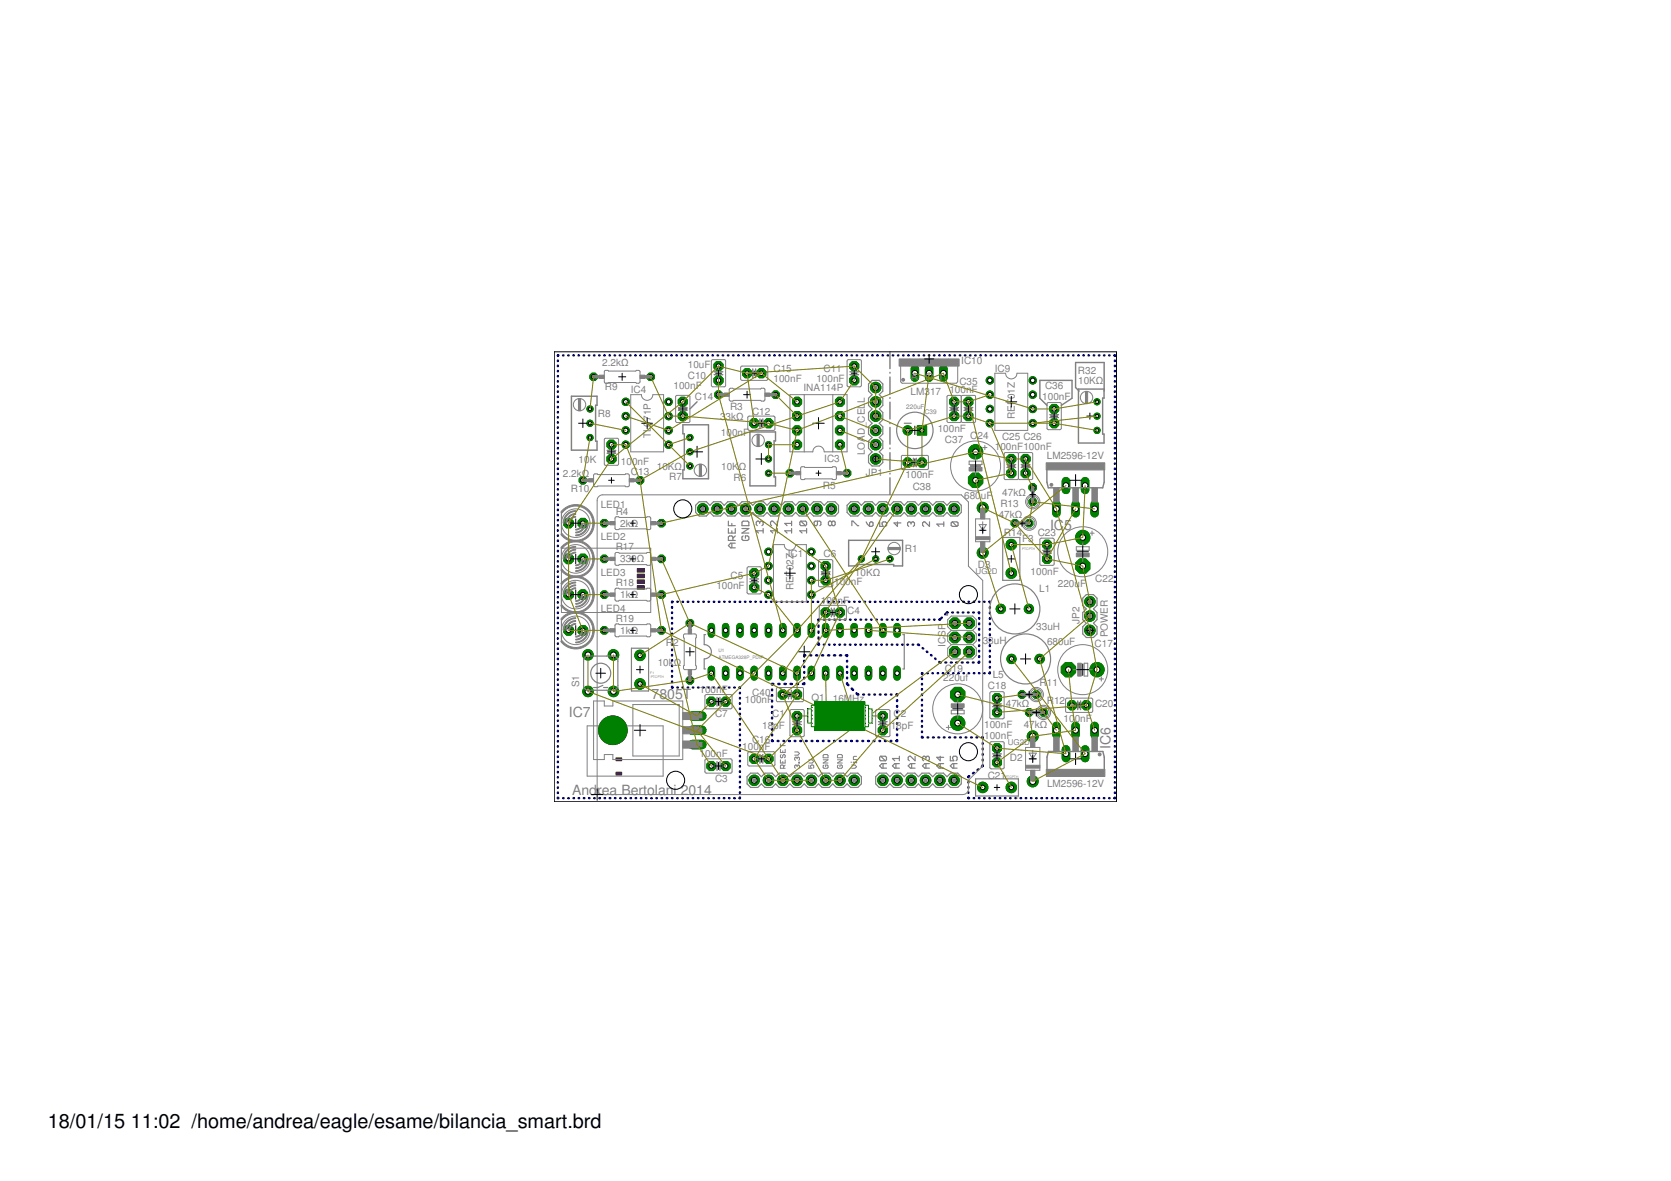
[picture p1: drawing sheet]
<svg xmlns="http://www.w3.org/2000/svg" width="297mm" height="210mm" viewBox="0 0 297 210" stroke-linecap="round" stroke-linejoin="round" font-family="sans-serif">
<defs><g id="words">
<g font-size="3.5">
<text x="8.5" y="200.4">18/01/15</text>
<text x="23.2" y="200.4">11:02 /home/andrea/eagle/esame/bilancia_smart.brd</text>
</g>
<g font-size="2.5" fill="#808080">
<text x="186.7" y="94.1">IC5</text>
<text x="115.8" y="124.2">7805T</text>
<text x="101.1" y="127.5">IC7</text>
<text x="197.4" y="133.1" transform="rotate(-90 197.4 133.1)">IC6</text>
<text x="101.7" y="141.2">Andrea Bertolani 2014</text>
</g>
<g font-size="1.8" fill="#808080">
<text x="107.1" y="65.1">2.2kΩ</text>
<text x="122.3" y="65.3">10uF</text>
<text x="170.9" y="64.8">IC10</text>
<text x="107.5" y="69.3">R9</text>
<text x="112.1" y="69.9">IC4</text>
<text x="119.7" y="69.1">100nF</text>
<text x="122.3" y="67.3">C10</text>
<text x="123.5" y="71.2">C14</text>
<text x="137.5" y="66.1">C15</text>
<text x="137.5" y="67.9">100nF</text>
<text x="142.8" y="69.5">INA114P</text>
<text x="145.1" y="67.9">100nF</text>
<text x="146.4" y="66.1">C11</text>
<text x="161.9" y="70.1">LM317</text>
<text x="162" y="67.6">A</text>
<text x="164.5" y="67.6">O I</text>
<text x="168.8" y="69.9">100nF</text>
<text x="170.5" y="68.5">C35</text>
<text x="176.8" y="66.1">IC9</text>
<text x="185.3" y="71.2">100nF</text>
<text x="185.8" y="69.1">C36</text>
<text x="191.6" y="66.4">R32</text>
<text x="191.7" y="68.3">10KΩ</text>
<text x="106.3" y="74">R8</text>
<text x="115.7" y="77.9" transform="rotate(-90 115.7 77.9)">TL071P</text>
<text x="128" y="74.6">33kΩ</text>
<text x="128.1" y="77.5">100nF</text>
<text x="129.8" y="72.9">R3</text>
<text x="133.7" y="73.7">C12</text>
<text x="166.7" y="76.7">100nF</text>
<text x="180.4" y="74.5" transform="rotate(-90 180.4 74.5)">REF01Z</text>
<text x="102.9" y="82.3">10K</text>
<text x="110.4" y="82.6">100nF</text>
<text x="116.8" y="83.6">10KΩ</text>
<text x="128.2" y="83.6">10KΩ</text>
<text x="146.5" y="82.2">IC3</text>
<text x="153.7" y="80.9" transform="rotate(-90 153.7 80.9)">LOAD_CELL</text>
<text x="168" y="78.8">C37</text>
<text x="172.5" y="78">C24</text>
<text x="176.8" y="80">100nF100nF</text>
<text x="178.1" y="78.3">C25 C26</text>
<text x="186.1" y="81.6">LM2596-12V</text>
<text x="100.1" y="84.7">2.2kΩ</text>
<text x="101.5" y="87.5">R10</text>
<text x="112.2" y="84.4">C13</text>
<text x="119" y="85.3">R7</text>
<text x="130.4" y="85.5">R6</text>
<text x="146.3" y="86.9">R5</text>
<text x="153.9" y="84.7">JP1</text>
<text x="161" y="85">100nF</text>
<text x="162.3" y="87">C38</text>
<text x="171.4" y="88.7">680uF</text>
<text x="178.2" y="88.2">47kΩ</text>
<text x="106.8" y="90.4">LED1</text>
<text x="109.4" y="91.5">R4</text>
<text x="110.2" y="93.6">2kΩ</text>
<text x="177.5" y="92">47kΩ</text>
<text x="177.8" y="90.2">R13</text>
<text x="178.5" y="95.3">R14</text>
<text x="184.5" y="95.3">C23</text>
<text x="106.8" y="96.1">LED2</text>
<text x="109.4" y="97.8">R17</text>
<text x="110.2" y="100">330Ω</text>
<text x="140" y="99.1">IC1</text>
<text x="146.4" y="99.1">C6</text>
<text x="160.9" y="98.1">R1</text>
<text x="173.8" y="101">D3</text>
<text x="181.7" y="96.4">F3</text>
<text x="106.8" y="102.4">LED3</text>
<text x="109.4" y="104.2">R18</text>
<text x="110.2" y="106.3">1kΩ</text>
<text x="127.3" y="104.7">100nF</text>
<text x="129.9" y="102.9">C5</text>
<text x="141.1" y="104.9" transform="rotate(-90 141.1 104.9)">REF02Z</text>
<text x="145.9" y="107.3">100nF</text>
<text x="148.3" y="104">100nF</text>
<text x="152" y="102.4">10KΩ</text>
<text x="183.2" y="102.1">100nF</text>
<text x="184.7" y="105.3">L1</text>
<text x="188" y="104.3">220uF</text>
<text x="194.7" y="103.4">C22</text>
<text x="106.8" y="108.8">LED4</text>
<text x="109.4" y="110.5">R19</text>
<text x="110.2" y="112.7">1kΩ</text>
<text x="150.6" y="109.1">C4</text>
<text x="184.2" y="111.9">33uH</text>
<text x="191.9" y="110.8" transform="rotate(-90 191.9 110.8)">JP2</text>
<text x="196.9" y="113.3" transform="rotate(-90 196.9 113.3)">POWER</text>
<text x="116.9" y="118.4">10kΩ</text>
<text x="118.4" y="114.8">R2</text>
<text x="167.9" y="119.4">C19</text>
<text x="168.1" y="115" transform="rotate(-90 168.1 115)">ICSP</text>
<text x="174.7" y="114.4">33uH</text>
<text x="186.1" y="114.7">680uF</text>
<text x="194.6" y="115">C17</text>
<text x="103" y="122.2" transform="rotate(-90 103 122.2)">S1</text>
<text x="124.3" y="123.2">100nF</text>
<text x="132.4" y="125">100nF</text>
<text x="133.7" y="123.7">C40</text>
<text x="144.2" y="124.6">Q1</text>
<text x="148" y="124.9">16MHz</text>
<text x="167.7" y="121.1">220uf</text>
<text x="175.6" y="122.4">C18</text>
<text x="176.5" y="120.5">L5</text>
<text x="178.8" y="125.7">47kΩ</text>
<text x="184.8" y="121.9">R11</text>
<text x="186.1" y="125.1">R12</text>
<text x="194.7" y="125.6">C20</text>
<text x="127.1" y="127.5">C7</text>
<text x="135.5" y="129.5">18pF</text>
<text x="137.3" y="127.5">C1</text>
<text x="158.3" y="129.5">18pF</text>
<text x="158.8" y="127.5">C2</text>
<text x="174.9" y="129.4">100nF</text>
<text x="174.9" y="131.3">100nF</text>
<text x="182" y="129.5">47kΩ</text>
<text x="189.1" y="128.3">100nF</text>
<text x="124.3" y="134.6">100nF</text>
<text x="132" y="133.4">100nF</text>
<text x="133.7" y="132.1">C16</text>
<text x="179.5" y="135.3">D2</text>
<text x="127.1" y="138.9">C3</text>
<text x="175.6" y="138.4">C21</text>
<text x="186.1" y="140">LM2596-12V</text>
</g>
<g font-size="1.4" fill="#808080">
<text x="173.4" y="102">UG2D</text>
<text x="179.1" y="132.5">UG2D</text>
</g>
<g font-size="1.1" fill="#808080">
<text x="161.1" y="72.7">220uF</text>
<text x="164.4" y="73.6">C39</text>
</g>
<g font-size=".8" fill="#808080">
<text x="127.7" y="115.8">U1</text>
<text x="127.7" y="117.1">ATMEGA328P_PDIP</text>
</g>
<g font-size=".6" fill="#808080">
<text x="181.7" y="97.7">PTCPTH</text>
<text x="115.6" y="119.9">F1</text>
<text x="115.7" y="120.5">PTCPTH</text>
<text x="178.7" y="138.2">PTCPTH</text>
<text x="180.3" y="142.1">F2</text>
</g>
</g></defs>
<circle cx="108.9" cy="129.8" r="2.54" fill="#000080" stroke="#000080" stroke-width=".18"/>
<g fill="none" stroke="#000080" stroke-width=".42">
<path d="M99.2 64.1v.1M99.2 65v.1M99.2 65.9v.1M99.2 66.8v.1M99.2 67.7v.1M99.2 68.6v.1M99.2 69.6v.1M99.2 70.5v.1M99.2 71.4v.1M99.2 72.3v.1M99.2 73.2v.1M99.2 74.1v.1"/>
<path d="M99.2 75v.1M99.2 75.9v.2M99.2 76.9v.1M99.2 77.8v.1M99.2 78.7v.1M99.2 79.6v.1M99.3 63.2l-.1 .1M100.1 63.2h.1M101 63.2h.1M101.9 63.2h.1M102.8 63.2h.1M103.7 63.2h.1"/>
<path d="M104.7 63.2h.1M105.6 63.2h.1M106.5 63.2h.1M107.4 63.2h.1M108.3 63.2h.1M109.2 63.2h.1M110.2 63.2h.1M111.1 63.2h.1M112 63.2h.1M112.9 63.2h.1M113.8 63.2h.1M114.7 63.2h.1"/>
<path d="M115.7 63.2h.1M116.6 63.2h.1M117.5 63.2h.1M118.4 63.2h.1M119.3 63.2h.1M120.2 63.2h.1M121.1 63.2h.1M122.1 63.2h.1M123 63.2h.1M123.9 63.2h.1M124.8 63.2h.1M125.7 63.2h.1"/>
<path d="M126.6 63.2h.1M127.6 63.2h.1M128.5 63.2h.1M129.4 63.2h.1M130.3 63.2h.1M131.2 63.2h.1M132.1 63.2h.1M133.1 63.2h.1M134 63.2h.1M134.9 63.2h.1M135.8 63.2h.1M136.7 63.2h.1"/>
<path d="M137.6 63.2h.1M138.5 63.2h.1M139.5 63.2h.1M140.4 63.2h.1M141.3 63.2h.1M142.2 63.2h.1M143.1 63.2h.1M144 63.2h.1M144.9 63.2h.2M145.9 63.2h.1M146.8 63.2h.1M147.7 63.2h.1"/>
<path d="M148.6 63.2h.1M149.5 63.2h.1M150.5 63.2h.1M151.4 63.2h.1M152.3 63.2h.1M153.2 63.2h.1M154.1 63.2h.1M155 63.2h.1M155.9 63.2h.1M156.9 63.2h.1M157.8 63.2h.1M158.7 63.2h.1"/>
<path d="M159.6 63.2h.1M160.5 63.2h.1M161.4 63.2h.1M162.3 63.2h.2M163.3 63.2h.1M164.2 63.2h.1M165.1 63.2h.1M166 63.2h.1M166.9 63.2h.1M167.9 63.2h.1M168.8 63.2h.1M169.7 63.2h.1"/>
<path d="M170.6 63.2h.1M171.5 63.2h.1M172.4 63.2h.1M173.4 63.2h.1M174.3 63.2h.1M175.2 63.2h.1M176.1 63.2h.1M177 63.2h.1M177.9 63.2h.1M178.8 63.2h.1M179.7 63.2h.2M180.7 63.2h.1"/>
<path d="M181.6 63.2h.1M182.5 63.2h.1M183.4 63.2h.1M184.3 63.2h.1M185.3 63.2h.1M186.2 63.2h.1M187.1 63.2h.1M188 63.2h.1M188.9 63.2h.1M189.8 63.2h.1M190.8 63.2h.1M191.7 63.2h.1"/>
<path d="M192.6 63.2h.1M193.5 63.2h.1M194.4 63.2h.1M195.3 63.2h.1M196.2 63.2h.1M197.1 63.2h.2M198.1 63.2l.1 .1M198.2 64.1v.1M198.2 65v.1M198.2 65.9v.1M198.2 66.8v.1M198.2 67.7v.1"/>
<path d="M198.2 68.6v.1M198.2 69.6v.1M198.2 70.5v.1M198.2 71.4v.1M198.2 72.3v.1M198.2 73.2v.1M198.2 74.1v.1M198.2 75v.1M198.2 75.9v.2M198.2 76.9v.1M198.2 77.8v.1M198.2 78.7v.1"/>
<path d="M198.2 79.6v.1M99.2 80.5v.1M99.2 81.4v.1M99.2 82.4h.1M99.2 83.3v.1M99.2 84.2v.1M99.2 85.1v.1M99.2 86v.1M99.2 86.9v.1M99.2 87.8v.1M99.2 88.8v.1M99.2 89.7v.1"/>
<path d="M99.2 90.6v.1M99.2 91.5v.1M99.2 92.4v.1M99.2 93.3v.1M99.2 94.2v.1M99.2 95.1v.1M99.2 96.1v.1M99.2 97v.1M99.2 97.9v.1M99.2 98.8v.1M99.2 99.7v.1M198.2 80.5v.1"/>
<path d="M198.2 81.4v.1M198.2 82.4h.1M198.2 83.3v.1M198.2 84.2v.1M198.2 85.1v.1M198.2 86v.1M198.2 86.9v.1M198.2 87.8v.1M198.2 88.8v.1M198.2 89.7v.1M198.2 90.6v.1M198.2 91.5v.1"/>
<path d="M198.2 92.4v.1M198.2 93.3v.1M198.2 94.2v.1M198.2 95.1v.1M198.2 96.1v.1M198.2 97v.1M198.2 97.9v.1M198.2 98.8v.1M198.2 99.7v.1M99.2 100.6v.1M99.2 101.5v.1M99.2 102.5v.1"/>
<path d="M99.2 103.4v.1M99.2 104.3v.1M99.2 105.2v.1M99.2 106.1v.1M99.2 107v.1M99.2 107.9v.1M99.2 108.9v.1M99.2 109.8v.1M99.2 110.7v.1M99.2 111.6v.1M99.2 112.5v.1M99.2 113.4v.1"/>
<path d="M99.2 114.3v.1M99.2 115.3v.1M99.2 116.2v.1M99.2 117.1v.1M99.2 118v.1M99.2 118.9v.1M99.2 119.8v.1M119.5 107.9v.1M119.5 108.8v.2M119.5 109.8v.1M119.5 110.7v.1M119.5 111.7v.1"/>
<path d="M119.5 112.6v.2M119.5 113.6v.1M119.5 114.5v.1M119.5 115.4v.2M119.5 116.4v.1M119.5 117.3v.2M119.5 118.3v.1M119.5 119.2v.2M119.6 107h-.1v.1M120.4 107h.1M121.3 107h.1M122.2 107h.2"/>
<path d="M123.2 107h.1M124.1 107h.1M125 107h.1M125.9 107h.1M126.9 107h.1M127.8 107h.1M128.7 107h.1M129.6 107h.2M130.6 107h.1M131.5 107h.1M132.4 107h.1M133.3 107h.2"/>
<path d="M134.3 107h.1M135.2 107h.1M136.1 107h.1M137 107h.1M138 107h.1M138.9 107h.1M139.8 107h.1M140.7 107h.1M141.6 107h.2M142.6 107h.1M143.5 107h.1M144.4 107h.1"/>
<path d="M145.4 107h.1M145.5 114.3v.3h.1M145.5 111.2v.2M145.5 112.2v.3M145.5 113.3v.2M145.6 110.1h-.1v.3M146.3 107h.1M146.4 114.6h.1M146.4 110.1h.2M147.2 107h.1M147.4 114.6h.1M147.4 110.1h.1"/>
<path d="M148.1 107h.1M148.3 114.6h.1M148.3 110.1h.1M149.1 107h.1M149.2 114.6h.1M149.2 110.1h.2M150 107h.1M150.1 114.6h.2M150.2 110.1h.1M150.9 107h.1M151.1 114.6h.1M151.1 110.1h.1"/>
<path d="M151.8 107h.1M152 114.6h.1M152 110.1h.1M152.7 107h.2M152.9 114.6h.2M153 110.1h.1M153.7 107h.1M153.9 114.6h.1M153.9 110.1h.1M154.6 107h.1M154.8 114.6h.1M154.8 110.1h.1"/>
<path d="M155.5 107h.1M155.7 114.6h.1M155.8 110.1h.1M156.4 107h.1M156.7 114.6h.1M156.7 110.1h.1M157.4 107h.1M157.6 114.6h.1M157.6 110.1h.2M158.3 107h.1M158.5 114.6h.1M158.6 110.1h.1"/>
<path d="M159.2 107h.1M159.4 114.6h.2M159.5 110.1h.1M160.1 107h.2M160.4 114.6h.1M160.4 110.1h.1M161.1 107h.1M161.3 114.6h.1M161.4 110.1h.1M162 107h.1M162.2 114.6h.1M162.3 110.1h.1"/>
<path d="M162.9 107h.1M163.2 114.6l.2 .1M163.2 110.1h.1M163.8 107h.2M164 119.7l-.1 .1M164 115.2l.1 .1M164.1 110.1h.2M164.7 115.8l.2 .1M164.8 107h.1M164.8 119.7h.1M165.1 110.1h.1M165.5 116.4l.1 .1"/>
<path d="M165.7 107h.1M165.7 119.7h.1M166 110.1h.1M166.2 117l.1 .1M166.6 107h.1M166.7 119.7h.1M167 117.6l.2 .2M167.4 109.8l-.4 .3M167.5 107h.1M167.6 119.7h.1M168 117.8h.2M168.5 107h.1"/>
<path d="M168.5 108.9l-.5 .3M168.5 119.7h.1M169 117.8h.2M169.3 108.9h.1M169.4 107h.1M169.4 119.7h.1M170 117.8h.2M170.2 108.9h.1M170.3 107h.1M170.3 119.7h.2M171 117.8h.1M171.1 108.9h.2"/>
<path d="M171.2 107h.1M171.3 119.7h.1M171.9 117.8h.2M172.1 108.9h.1M172.1 107h.2M172.2 119.7h.1M172.9 117.8h.2M173 108.9h.1M173.1 107h.1M173.1 119.7h.1M173.9 108.9l.2 .1M174 119.7h.1"/>
<path d="M174 107h.1M174.1 109.8v.2M174.1 110.8v.2M174.1 111.8v.1M174.1 112.7v.2M174.1 113.7v.2M174.1 114.7v.1M174.1 115.7v.1M174.1 116.6v.2M174.1 117.6v.2h-.2M174.9 107h.1M174.9 119.7h.1"/>
<path d="M175.9 107l.1 .1M176 119.5v.2h-.1M176 107.9v.2M176 108.9v.1M176 109.9v.1M176 110.8v.2M176 111.8v.1M176 112.7v.2M176 113.7v.2M176 114.7v.1M176 115.6v.2M176 116.6v.2"/>
<path d="M176 117.6v.1M176 118.5v.2M198.2 100.6v.1M198.2 101.5v.1M198.2 102.5v.1M198.2 103.4v.1M198.2 104.3v.1M198.2 105.2v.1M198.2 106.1v.1M198.2 107v.1M198.2 107.9v.1M198.2 108.9v.1"/>
<path d="M198.2 109.8v.1M198.2 110.7v.1M198.2 111.6v.1M198.2 112.5v.1M198.2 113.4v.1M198.2 114.3v.1M198.2 115.3v.1M198.2 116.2v.1M198.2 117.1v.1M198.2 118v.1M198.2 118.9v.1M198.2 119.8v.1"/>
<path d="M99.2 120.7v.1M99.2 121.6v.2M99.2 122.6v.1M99.2 123.5v.1M99.2 124.4v.1M99.2 125.3v.1M99.2 126.2v.1M99.2 127.1v.1M99.2 128.1h.1M99.2 129v.1M99.2 129.9v.1M99.2 130.8v.1"/>
<path d="M99.2 131.7v.1M99.2 132.6v.1M99.2 133.5v.1M99.2 134.5v.1M99.2 135.4v.1M99.2 136.3v.1M99.2 137.2v.1M99.2 138.1v.1M99.2 139v.1M99.2 139.9v.1M119.5 120.2v.1M119.5 121.1v.1"/>
<path d="M119.5 122v.2h.1M120.4 122.2h.1M121.3 122.2h.1M122.2 122.2h.1M123.1 122.2h.2M124.1 122.2h.1M125 122.2h.1M125.9 122.2h.1M126.8 122.2h.1M127.7 122.2h.1M128.7 122.2h.1M129.6 122.2h.1"/>
<path d="M130.5 122.2h.1M131.4 122.2l.1 .1M131.5 123.1v.1M131.5 124v.2M131.5 125v.1M131.5 125.9v.1M131.5 126.8v.2M131.5 127.8v.1M131.5 128.7v.1M131.5 129.6v.2M131.5 130.6v.1M131.5 131.5v.1"/>
<path d="M131.5 132.4v.1M131.5 133.3v.2M131.5 134.3v.1M131.5 135.2v.1M131.5 136.1v.2M131.5 137.1v.1M131.5 138v.1M131.5 138.9v.2M131.5 139.9v.1M163.9 130.9v.2h.2M163.9 120.6v.1M163.9 121.5v.2"/>
<path d="M163.9 122.5v.1M163.9 123.4v.1M163.9 124.4v.1M163.9 125.3v.1M163.9 126.2v.2M163.9 127.2v.1M163.9 128.1v.1M163.9 129.1v.1M163.9 130v.1M164.9 131.1h.1M165.8 131.1h.2M166.8 131.1h.2"/>
<path d="M167.8 131.1h.1M168.7 131.1h.2M169.7 131.1h.2M170.7 131.1h.1M171.6 131.1h.2M172.1 139v.1M172.1 139.9v.1M172.3 137.9l-.2 .3M172.6 131.1h.2M173.1 137.4l-.1 .1M173.6 131.1h.1M173.9 136.7l-.1 .2"/>
<path d="M174.5 131.1h.2v.1M174.7 136l-.2 .2M174.7 132.1v.1M174.7 133v.2M174.7 134v.2M174.7 135v.2M198.2 120.7v.1M198.2 121.6v.2M198.2 122.6v.1M198.2 123.5v.1M198.2 124.4v.1M198.2 125.3v.1"/>
<path d="M198.2 126.2v.1M198.2 127.1v.1M198.2 128.1h.1M198.2 129v.1M198.2 129.9v.1M198.2 130.8v.1M198.2 131.7v.1M198.2 132.6v.1M198.2 133.5v.1M198.2 134.5v.1M198.2 135.4v.1M198.2 136.3v.1"/>
<path d="M198.2 137.2v.1M198.2 138.1v.1M198.2 139v.1M198.2 139.9v.1M99.2 140.8v.1M99.2 141.8l.1 .1M100.1 141.9h.1M101 141.9h.1M101.9 141.9h.1M102.8 141.9h.2M103.8 141.9h.1M104.7 141.9h.1"/>
<path d="M105.6 141.9h.1M106.5 141.9h.2M107.5 141.9h.1M108.4 141.9h.1M109.3 141.9h.1M110.2 141.9h.1M111.1 141.9h.2M112.1 141.9h.1M113 141.9h.1M113.9 141.9h.1M114.8 141.9h.1M115.8 141.9h.1"/>
<path d="M116.7 141.9h.1M117.6 141.9h.1M118.5 141.9h.1M119.4 141.9h.1M120.4 141.9h.1M121.3 141.9h.1M122.2 141.9h.1M123.1 141.9h.1M124.1 141.9h.1M125 141.9h.1M125.9 141.9h.1M126.8 141.9h.1"/>
<path d="M127.7 141.9h.1M128.7 141.9h.1M129.6 141.9h.1M130.5 141.9h.1M131.5 141.7l-.1 .2M131.5 140.8v.1M172.1 141.8l.2 .1M172.1 140.8v.1M173.1 141.9h.1M174 141.9h.1M174.9 141.9h.1M175.9 141.9h.1"/>
<path d="M176.8 141.9h.1M177.7 141.9h.1M178.6 141.9h.2M179.6 141.9h.1M180.5 141.9h.1M181.4 141.9h.1M182.3 141.9h.1M183.3 141.9h.1M184.2 141.9h.1M185.1 141.9h.1M186 141.9h.1M187 141.9h.1"/>
<path d="M187.9 141.9h.1M188.8 141.9h.1M189.7 141.9h.1M190.7 141.9h.1M191.6 141.9h.1M192.5 141.9h.1M193.4 141.9h.1M194.4 141.9h.1M195.3 141.9h.1M196.2 141.9h.1M197.1 141.9h.2M198.2 140.8v.1"/>
<path d="M198.2 141.8l-.1 .1"/>
</g>
<g fill="none" stroke="#000080" stroke-width=".44">
<path d="M143 117.5v.1M143 118.4v.2M143 119.4v.2M143.2 116.5h-.2v.1M144 116.5h.2M145.1 116.5h.2M146.1 116.5h.2M147.2 116.5h.2M148.3 116.5h.2M149.3 116.5h.2M150.4 116.5h.2v.1M150.6 117.5v.1"/>
<path d="M150.6 118.4v.2M150.6 119.4v.2M137.2 122.6v.1M137.2 123.5v.2M137.2 124.5v.2M137.2 125.6v.1M137.2 126.6v.1M137.2 127.6v.1M137.2 128.6v.1M137.2 129.6v.1M137.2 130.6v.1M137.2 131.6v.1h.2"/>
<path d="M137.5 121.6h-.3v.1M138.2 131.7h.2M138.3 121.6h.3M139.3 131.7h.1M139.4 121.6h.3M140.3 131.7h.1M140.5 121.6h.3M141.3 131.7h.1M141.6 121.6h.3M142.3 131.7h.1M143 120.4v.2M143 121.4v.2h-.3"/>
<path d="M143.3 131.7h.1M144.3 131.7h.1M145.3 131.7h.1M146.3 131.7h.1M147.3 131.7h.1M148.3 131.7h.1M149.3 131.7h.1M150.3 131.7h.1M150.6 121.4l.2 .4M150.6 120.4v.2M151.3 131.7h.1M151.4 122.4l.2 .2"/>
<path d="M152.3 123.2l.3 .2M152.3 131.7h.1M153.3 131.7h.1M153.5 123.4h.1M154.3 131.7h.2M154.4 123.4h.2M155.3 131.7h.1M155.4 123.4h.1M156.3 131.7h.1M156.4 123.4h.1M157.3 131.7h.2M157.4 123.4h.1"/>
<path d="M158.3 131.7h.2M158.4 123.4h.1M159.3 123.4h.2v.2M159.5 131.6v.1h-.2M159.5 124.5v.1M159.5 125.5v.1M159.5 126.5v.1M159.5 127.5v.2M159.5 128.5v.2M159.5 129.5v.2M159.5 130.5v.2"/>
</g>
<circle cx="141.7" cy="129.8" r=".87" fill="#008000" stroke="#008000" stroke-width=".18"/>
<circle cx="141.7" cy="129.8" r=".4" fill="#fff" stroke="#000" stroke-width=".18"/>
<circle cx="141.7" cy="127.3" r=".87" fill="#008000" stroke="#008000" stroke-width=".18"/>
<circle cx="141.7" cy="127.3" r=".4" fill="#fff" stroke="#000" stroke-width=".18"/>
<circle cx="127.7" cy="65.1" r=".87" fill="#008000" stroke="#008000" stroke-width=".18"/>
<circle cx="127.7" cy="65.1" r=".4" fill="#fff" stroke="#000" stroke-width=".18"/>
<circle cx="127.7" cy="67.6" r=".87" fill="#008000" stroke="#008000" stroke-width=".18"/>
<circle cx="127.7" cy="67.6" r=".4" fill="#fff" stroke="#000" stroke-width=".18"/>
<circle cx="151.8" cy="65.1" r=".87" fill="#008000" stroke="#008000" stroke-width=".18"/>
<circle cx="151.8" cy="65.1" r=".4" fill="#fff" stroke="#000" stroke-width=".18"/>
<circle cx="151.8" cy="67.6" r=".87" fill="#008000" stroke="#008000" stroke-width=".18"/>
<circle cx="151.8" cy="67.6" r=".4" fill="#fff" stroke="#000" stroke-width=".18"/>
<circle cx="134.1" cy="75.2" r=".87" fill="#008000" stroke="#008000" stroke-width=".18"/>
<circle cx="134.1" cy="75.2" r=".4" fill="#fff" stroke="#000" stroke-width=".18"/>
<circle cx="136.6" cy="75.2" r=".87" fill="#008000" stroke="#008000" stroke-width=".18"/>
<circle cx="136.6" cy="75.2" r=".4" fill="#fff" stroke="#000" stroke-width=".18"/>
<circle cx="108.7" cy="81.6" r=".87" fill="#008000" stroke="#008000" stroke-width=".18"/>
<circle cx="108.7" cy="81.6" r=".4" fill="#fff" stroke="#000" stroke-width=".18"/>
<circle cx="108.7" cy="79" r=".87" fill="#008000" stroke="#008000" stroke-width=".18"/>
<circle cx="108.7" cy="79" r=".4" fill="#fff" stroke="#000" stroke-width=".18"/>
<circle cx="121.4" cy="71.4" r=".87" fill="#008000" stroke="#008000" stroke-width=".18"/>
<circle cx="121.4" cy="71.4" r=".4" fill="#fff" stroke="#000" stroke-width=".18"/>
<circle cx="121.4" cy="74" r=".87" fill="#008000" stroke="#008000" stroke-width=".18"/>
<circle cx="121.4" cy="74" r=".4" fill="#fff" stroke="#000" stroke-width=".18"/>
<circle cx="132.8" cy="66.3" r=".87" fill="#008000" stroke="#008000" stroke-width=".18"/>
<circle cx="132.8" cy="66.3" r=".4" fill="#fff" stroke="#000" stroke-width=".18"/>
<circle cx="135.3" cy="66.3" r=".87" fill="#008000" stroke="#008000" stroke-width=".18"/>
<circle cx="135.3" cy="66.3" r=".4" fill="#fff" stroke="#000" stroke-width=".18"/>
<circle cx="136.6" cy="134.9" r=".87" fill="#008000" stroke="#008000" stroke-width=".18"/>
<circle cx="136.6" cy="134.9" r=".4" fill="#fff" stroke="#000" stroke-width=".18"/>
<circle cx="134.1" cy="134.9" r=".87" fill="#008000" stroke="#008000" stroke-width=".18"/>
<circle cx="134.1" cy="134.9" r=".4" fill="#fff" stroke="#000" stroke-width=".18"/>
<circle cx="195" cy="119" r="1.27" fill="#008000" stroke="#008000" stroke-width=".18"/>
<circle cx="195" cy="119" r=".51" fill="#fff" stroke="#000" stroke-width=".18"/>
<circle cx="189.9" cy="119" r="1.38" fill="#008000" stroke="#008000" stroke-width=".18"/>
<circle cx="189.9" cy="119" r=".51" fill="#fff" stroke="#000" stroke-width=".18"/>
<circle cx="177.2" cy="126.6" r=".87" fill="#008000" stroke="#008000" stroke-width=".18"/>
<circle cx="177.2" cy="126.6" r=".4" fill="#fff" stroke="#000" stroke-width=".18"/>
<circle cx="177.2" cy="124.1" r=".87" fill="#008000" stroke="#008000" stroke-width=".18"/>
<circle cx="177.2" cy="124.1" r=".4" fill="#fff" stroke="#000" stroke-width=".18"/>
<circle cx="170.2" cy="128.5" r="1.27" fill="#008000" stroke="#008000" stroke-width=".18"/>
<circle cx="170.2" cy="128.5" r=".51" fill="#fff" stroke="#000" stroke-width=".18"/>
<circle cx="170.2" cy="123.4" r="1.38" fill="#008000" stroke="#008000" stroke-width=".18"/>
<circle cx="170.2" cy="123.4" r=".51" fill="#fff" stroke="#000" stroke-width=".18"/>
<circle cx="156.9" cy="129.8" r=".87" fill="#008000" stroke="#008000" stroke-width=".18"/>
<circle cx="156.9" cy="129.8" r=".4" fill="#fff" stroke="#000" stroke-width=".18"/>
<circle cx="156.9" cy="127.3" r=".87" fill="#008000" stroke="#008000" stroke-width=".18"/>
<circle cx="156.9" cy="127.3" r=".4" fill="#fff" stroke="#000" stroke-width=".18"/>
<circle cx="193.1" cy="125.3" r=".87" fill="#008000" stroke="#008000" stroke-width=".18"/>
<circle cx="193.1" cy="125.3" r=".4" fill="#fff" stroke="#000" stroke-width=".18"/>
<circle cx="190.6" cy="125.3" r=".87" fill="#008000" stroke="#008000" stroke-width=".18"/>
<circle cx="190.6" cy="125.3" r=".4" fill="#fff" stroke="#000" stroke-width=".18"/>
<circle cx="177.2" cy="133" r=".87" fill="#008000" stroke="#008000" stroke-width=".18"/>
<circle cx="177.2" cy="133" r=".4" fill="#fff" stroke="#000" stroke-width=".18"/>
<circle cx="177.2" cy="135.5" r=".87" fill="#008000" stroke="#008000" stroke-width=".18"/>
<circle cx="177.2" cy="135.5" r=".4" fill="#fff" stroke="#000" stroke-width=".18"/>
<circle cx="192.5" cy="95.5" r="1.27" fill="#008000" stroke="#008000" stroke-width=".18"/>
<circle cx="192.5" cy="95.5" r=".51" fill="#fff" stroke="#000" stroke-width=".18"/>
<circle cx="192.5" cy="100.6" r="1.38" fill="#008000" stroke="#008000" stroke-width=".18"/>
<circle cx="192.5" cy="100.6" r=".51" fill="#fff" stroke="#000" stroke-width=".18"/>
<circle cx="186.1" cy="96.8" r=".87" fill="#008000" stroke="#008000" stroke-width=".18"/>
<circle cx="186.1" cy="96.8" r=".4" fill="#fff" stroke="#000" stroke-width=".18"/>
<circle cx="186.1" cy="99.3" r=".87" fill="#008000" stroke="#008000" stroke-width=".18"/>
<circle cx="186.1" cy="99.3" r=".4" fill="#fff" stroke="#000" stroke-width=".18"/>
<circle cx="173.4" cy="80.3" r="1.27" fill="#008000" stroke="#008000" stroke-width=".18"/>
<circle cx="173.4" cy="80.3" r=".51" fill="#fff" stroke="#000" stroke-width=".18"/>
<circle cx="173.4" cy="85.4" r="1.38" fill="#008000" stroke="#008000" stroke-width=".18"/>
<circle cx="173.4" cy="85.4" r=".51" fill="#fff" stroke="#000" stroke-width=".18"/>
<circle cx="179.8" cy="81.6" r=".87" fill="#008000" stroke="#008000" stroke-width=".18"/>
<circle cx="179.8" cy="81.6" r=".4" fill="#fff" stroke="#000" stroke-width=".18"/>
<circle cx="179.8" cy="84.1" r=".87" fill="#008000" stroke="#008000" stroke-width=".18"/>
<circle cx="179.8" cy="84.1" r=".4" fill="#fff" stroke="#000" stroke-width=".18"/>
<circle cx="182.3" cy="81.6" r=".87" fill="#008000" stroke="#008000" stroke-width=".18"/>
<circle cx="182.3" cy="81.6" r=".4" fill="#fff" stroke="#000" stroke-width=".18"/>
<circle cx="182.3" cy="84.1" r=".87" fill="#008000" stroke="#008000" stroke-width=".18"/>
<circle cx="182.3" cy="84.1" r=".4" fill="#fff" stroke="#000" stroke-width=".18"/>
<circle cx="172.1" cy="74" r=".87" fill="#008000" stroke="#008000" stroke-width=".18"/>
<circle cx="172.1" cy="74" r=".4" fill="#fff" stroke="#000" stroke-width=".18"/>
<circle cx="172.1" cy="71.4" r=".87" fill="#008000" stroke="#008000" stroke-width=".18"/>
<circle cx="172.1" cy="71.4" r=".4" fill="#fff" stroke="#000" stroke-width=".18"/>
<circle cx="187.4" cy="75.2" r=".87" fill="#008000" stroke="#008000" stroke-width=".18"/>
<circle cx="187.4" cy="75.2" r=".4" fill="#fff" stroke="#000" stroke-width=".18"/>
<circle cx="187.4" cy="72.7" r=".87" fill="#008000" stroke="#008000" stroke-width=".18"/>
<circle cx="187.4" cy="72.7" r=".4" fill="#fff" stroke="#000" stroke-width=".18"/>
<circle cx="169.6" cy="74" r=".87" fill="#008000" stroke="#008000" stroke-width=".18"/>
<circle cx="169.6" cy="74" r=".4" fill="#fff" stroke="#000" stroke-width=".18"/>
<circle cx="169.6" cy="71.4" r=".87" fill="#008000" stroke="#008000" stroke-width=".18"/>
<circle cx="169.6" cy="71.4" r=".4" fill="#fff" stroke="#000" stroke-width=".18"/>
<circle cx="161.4" cy="82.2" r=".87" fill="#008000" stroke="#008000" stroke-width=".18"/>
<circle cx="161.4" cy="82.2" r=".4" fill="#fff" stroke="#000" stroke-width=".18"/>
<circle cx="163.9" cy="82.2" r=".87" fill="#008000" stroke="#008000" stroke-width=".18"/>
<circle cx="163.9" cy="82.2" r=".4" fill="#fff" stroke="#000" stroke-width=".18"/>
<circle cx="161.4" cy="76.5" r=".83" fill="#008000" stroke="#008000" stroke-width=".18"/>
<circle cx="161.4" cy="76.5" r=".36" fill="#fff" stroke="#000" stroke-width=".18"/>
<path d="M163.1 75.7h1.6v1.6h-1.6z" fill="#008000" stroke="#008000" stroke-width=".18"/>
<circle cx="163.9" cy="76.5" r=".36" fill="#fff" stroke="#000" stroke-width=".18"/>
<circle cx="149.3" cy="108.9" r=".87" fill="#008000" stroke="#008000" stroke-width=".18"/>
<circle cx="149.3" cy="108.9" r=".4" fill="#fff" stroke="#000" stroke-width=".18"/>
<circle cx="146.8" cy="108.9" r=".87" fill="#008000" stroke="#008000" stroke-width=".18"/>
<circle cx="146.8" cy="108.9" r=".4" fill="#fff" stroke="#000" stroke-width=".18"/>
<circle cx="134.1" cy="101.9" r=".87" fill="#008000" stroke="#008000" stroke-width=".18"/>
<circle cx="134.1" cy="101.9" r=".4" fill="#fff" stroke="#000" stroke-width=".18"/>
<circle cx="134.1" cy="104.4" r=".87" fill="#008000" stroke="#008000" stroke-width=".18"/>
<circle cx="134.1" cy="104.4" r=".4" fill="#fff" stroke="#000" stroke-width=".18"/>
<circle cx="146.8" cy="100.6" r=".87" fill="#008000" stroke="#008000" stroke-width=".18"/>
<circle cx="146.8" cy="100.6" r=".4" fill="#fff" stroke="#000" stroke-width=".18"/>
<circle cx="146.8" cy="103.1" r=".87" fill="#008000" stroke="#008000" stroke-width=".18"/>
<circle cx="146.8" cy="103.1" r=".4" fill="#fff" stroke="#000" stroke-width=".18"/>
<circle cx="183.6" cy="130.9" r=".97" fill="#008000" stroke="#008000" stroke-width=".18"/>
<circle cx="183.6" cy="130.9" r=".55" fill="#fff" stroke="#000" stroke-width=".18"/>
<circle cx="183.6" cy="138.9" r=".97" fill="#008000" stroke="#008000" stroke-width=".18"/>
<circle cx="183.6" cy="138.9" r=".55" fill="#fff" stroke="#000" stroke-width=".18"/>
<circle cx="174.7" cy="90.3" r=".97" fill="#008000" stroke="#008000" stroke-width=".18"/>
<circle cx="174.7" cy="90.3" r=".55" fill="#fff" stroke="#000" stroke-width=".18"/>
<circle cx="174.7" cy="98.3" r=".97" fill="#008000" stroke="#008000" stroke-width=".18"/>
<circle cx="174.7" cy="98.3" r=".55" fill="#fff" stroke="#000" stroke-width=".18"/>
<circle cx="113.8" cy="121.6" r=".93" fill="#008000" stroke="#008000" stroke-width=".18"/>
<circle cx="113.8" cy="121.6" r=".4" fill="#fff" stroke="#000" stroke-width=".18"/>
<circle cx="113.8" cy="116.5" r=".93" fill="#008000" stroke="#008000" stroke-width=".18"/>
<circle cx="113.8" cy="116.5" r=".4" fill="#fff" stroke="#000" stroke-width=".18"/>
<circle cx="179.8" cy="140" r=".93" fill="#008000" stroke="#008000" stroke-width=".18"/>
<circle cx="179.8" cy="140" r=".4" fill="#fff" stroke="#000" stroke-width=".18"/>
<circle cx="174.7" cy="140" r=".93" fill="#008000" stroke="#008000" stroke-width=".18"/>
<circle cx="174.7" cy="140" r=".4" fill="#fff" stroke="#000" stroke-width=".18"/>
<circle cx="179.8" cy="96.8" r=".93" fill="#008000" stroke="#008000" stroke-width=".18"/>
<circle cx="179.8" cy="96.8" r=".4" fill="#fff" stroke="#000" stroke-width=".18"/>
<circle cx="179.8" cy="101.9" r=".93" fill="#008000" stroke="#008000" stroke-width=".18"/>
<circle cx="179.8" cy="101.9" r=".4" fill="#fff" stroke="#000" stroke-width=".18"/>
<circle cx="136.6" cy="98.1" r=".66" fill="#008000" stroke="#008000" stroke-width=".18"/>
<circle cx="136.6" cy="98.1" r=".4" fill="#fff" stroke="#000" stroke-width=".18"/>
<circle cx="136.6" cy="100.6" r=".66" fill="#008000" stroke="#008000" stroke-width=".18"/>
<circle cx="136.6" cy="100.6" r=".4" fill="#fff" stroke="#000" stroke-width=".18"/>
<circle cx="144.2" cy="100.6" r=".66" fill="#008000" stroke="#008000" stroke-width=".18"/>
<circle cx="144.2" cy="100.6" r=".4" fill="#fff" stroke="#000" stroke-width=".18"/>
<circle cx="144.2" cy="98.1" r=".66" fill="#008000" stroke="#008000" stroke-width=".18"/>
<circle cx="144.2" cy="98.1" r=".4" fill="#fff" stroke="#000" stroke-width=".18"/>
<circle cx="136.6" cy="103.1" r=".66" fill="#008000" stroke="#008000" stroke-width=".18"/>
<circle cx="136.6" cy="103.1" r=".4" fill="#fff" stroke="#000" stroke-width=".18"/>
<circle cx="136.6" cy="105.7" r=".66" fill="#008000" stroke="#008000" stroke-width=".18"/>
<circle cx="136.6" cy="105.7" r=".4" fill="#fff" stroke="#000" stroke-width=".18"/>
<circle cx="144.2" cy="103.1" r=".66" fill="#008000" stroke="#008000" stroke-width=".18"/>
<circle cx="144.2" cy="103.1" r=".4" fill="#fff" stroke="#000" stroke-width=".18"/>
<circle cx="144.2" cy="105.7" r=".66" fill="#008000" stroke="#008000" stroke-width=".18"/>
<circle cx="144.2" cy="105.7" r=".4" fill="#fff" stroke="#000" stroke-width=".18"/>
<path d="M162.6 65.6v1.5" fill="none" stroke="#008000" stroke-width="1.5"/>
<circle cx="162.6" cy="66.3" r=".51" fill="#fff" stroke="#000" stroke-width=".18"/>
<path d="M165.2 65.6v1.5" fill="none" stroke="#008000" stroke-width="1.5"/>
<circle cx="165.2" cy="66.3" r=".51" fill="#fff" stroke="#000" stroke-width=".18"/>
<path d="M167.7 65.6v1.5" fill="none" stroke="#008000" stroke-width="1.5"/>
<circle cx="167.7" cy="66.3" r=".51" fill="#fff" stroke="#000" stroke-width=".18"/>
<circle cx="149.3" cy="79" r=".87" fill="#008000" stroke="#008000" stroke-width=".18"/>
<circle cx="149.3" cy="79" r=".4" fill="#fff" stroke="#000" stroke-width=".18"/>
<circle cx="149.3" cy="76.5" r=".87" fill="#008000" stroke="#008000" stroke-width=".18"/>
<circle cx="149.3" cy="76.5" r=".4" fill="#fff" stroke="#000" stroke-width=".18"/>
<circle cx="141.7" cy="71.4" r=".87" fill="#008000" stroke="#008000" stroke-width=".18"/>
<circle cx="141.7" cy="71.4" r=".4" fill="#fff" stroke="#000" stroke-width=".18"/>
<circle cx="141.7" cy="74" r=".87" fill="#008000" stroke="#008000" stroke-width=".18"/>
<circle cx="141.7" cy="74" r=".4" fill="#fff" stroke="#000" stroke-width=".18"/>
<circle cx="149.3" cy="74" r=".87" fill="#008000" stroke="#008000" stroke-width=".18"/>
<circle cx="149.3" cy="74" r=".4" fill="#fff" stroke="#000" stroke-width=".18"/>
<circle cx="149.3" cy="71.4" r=".87" fill="#008000" stroke="#008000" stroke-width=".18"/>
<circle cx="149.3" cy="71.4" r=".4" fill="#fff" stroke="#000" stroke-width=".18"/>
<circle cx="141.7" cy="76.5" r=".87" fill="#008000" stroke="#008000" stroke-width=".18"/>
<circle cx="141.7" cy="76.5" r=".4" fill="#fff" stroke="#000" stroke-width=".18"/>
<circle cx="141.7" cy="79" r=".87" fill="#008000" stroke="#008000" stroke-width=".18"/>
<circle cx="141.7" cy="79" r=".4" fill="#fff" stroke="#000" stroke-width=".18"/>
<circle cx="111.2" cy="71.4" r=".66" fill="#008000" stroke="#008000" stroke-width=".18"/>
<circle cx="111.2" cy="71.4" r=".4" fill="#fff" stroke="#000" stroke-width=".18"/>
<circle cx="111.2" cy="74" r=".66" fill="#008000" stroke="#008000" stroke-width=".18"/>
<circle cx="111.2" cy="74" r=".4" fill="#fff" stroke="#000" stroke-width=".18"/>
<circle cx="118.9" cy="74" r=".66" fill="#008000" stroke="#008000" stroke-width=".18"/>
<circle cx="118.9" cy="74" r=".4" fill="#fff" stroke="#000" stroke-width=".18"/>
<circle cx="118.9" cy="71.4" r=".66" fill="#008000" stroke="#008000" stroke-width=".18"/>
<circle cx="118.9" cy="71.4" r=".4" fill="#fff" stroke="#000" stroke-width=".18"/>
<circle cx="111.2" cy="76.5" r=".66" fill="#008000" stroke="#008000" stroke-width=".18"/>
<circle cx="111.2" cy="76.5" r=".4" fill="#fff" stroke="#000" stroke-width=".18"/>
<circle cx="111.2" cy="79" r=".66" fill="#008000" stroke="#008000" stroke-width=".18"/>
<circle cx="111.2" cy="79" r=".4" fill="#fff" stroke="#000" stroke-width=".18"/>
<circle cx="118.9" cy="76.5" r=".66" fill="#008000" stroke="#008000" stroke-width=".18"/>
<circle cx="118.9" cy="76.5" r=".4" fill="#fff" stroke="#000" stroke-width=".18"/>
<circle cx="118.9" cy="79" r=".66" fill="#008000" stroke="#008000" stroke-width=".18"/>
<circle cx="118.9" cy="79" r=".4" fill="#fff" stroke="#000" stroke-width=".18"/>
<path d="M187.8 89.7v1.5" fill="none" stroke="#008000" stroke-width="1.5"/>
<circle cx="187.8" cy="90.4" r=".51" fill="#fff" stroke="#000" stroke-width=".18"/>
<path d="M189.5 85.5v1.6" fill="none" stroke="#008000" stroke-width="1.5"/>
<circle cx="189.5" cy="86.3" r=".51" fill="#fff" stroke="#000" stroke-width=".18"/>
<path d="M191.2 89.7v1.5" fill="none" stroke="#008000" stroke-width="1.5"/>
<circle cx="191.2" cy="90.4" r=".51" fill="#fff" stroke="#000" stroke-width=".18"/>
<path d="M192.9 85.5v1.6" fill="none" stroke="#008000" stroke-width="1.5"/>
<circle cx="192.9" cy="86.3" r=".51" fill="#fff" stroke="#000" stroke-width=".18"/>
<path d="M194.6 89.7v1.5" fill="none" stroke="#008000" stroke-width="1.5"/>
<circle cx="194.6" cy="90.4" r=".51" fill="#fff" stroke="#000" stroke-width=".18"/>
<path d="M194.6 129v1.6" fill="none" stroke="#008000" stroke-width="1.5"/>
<circle cx="194.6" cy="129.8" r=".51" fill="#fff" stroke="#000" stroke-width=".18"/>
<path d="M192.9 133.2v1.5" fill="none" stroke="#008000" stroke-width="1.5"/>
<circle cx="192.9" cy="134" r=".51" fill="#fff" stroke="#000" stroke-width=".18"/>
<path d="M191.2 129v1.6" fill="none" stroke="#008000" stroke-width="1.5"/>
<circle cx="191.2" cy="129.8" r=".51" fill="#fff" stroke="#000" stroke-width=".18"/>
<path d="M189.5 133.2v1.5" fill="none" stroke="#008000" stroke-width="1.5"/>
<circle cx="189.5" cy="134" r=".51" fill="#fff" stroke="#000" stroke-width=".18"/>
<path d="M187.8 129v1.6" fill="none" stroke="#008000" stroke-width="1.5"/>
<circle cx="187.8" cy="129.8" r=".51" fill="#fff" stroke="#000" stroke-width=".18"/>
<circle cx="176" cy="67.6" r=".66" fill="#008000" stroke="#008000" stroke-width=".18"/>
<circle cx="176" cy="67.6" r=".4" fill="#fff" stroke="#000" stroke-width=".18"/>
<circle cx="176" cy="70.1" r=".66" fill="#008000" stroke="#008000" stroke-width=".18"/>
<circle cx="176" cy="70.1" r=".4" fill="#fff" stroke="#000" stroke-width=".18"/>
<circle cx="183.6" cy="70.1" r=".66" fill="#008000" stroke="#008000" stroke-width=".18"/>
<circle cx="183.6" cy="70.1" r=".4" fill="#fff" stroke="#000" stroke-width=".18"/>
<circle cx="183.6" cy="67.6" r=".66" fill="#008000" stroke="#008000" stroke-width=".18"/>
<circle cx="183.6" cy="67.6" r=".4" fill="#fff" stroke="#000" stroke-width=".18"/>
<circle cx="176" cy="72.7" r=".66" fill="#008000" stroke="#008000" stroke-width=".18"/>
<circle cx="176" cy="72.7" r=".4" fill="#fff" stroke="#000" stroke-width=".18"/>
<circle cx="176" cy="75.2" r=".66" fill="#008000" stroke="#008000" stroke-width=".18"/>
<circle cx="176" cy="75.2" r=".4" fill="#fff" stroke="#000" stroke-width=".18"/>
<circle cx="183.6" cy="72.7" r=".66" fill="#008000" stroke="#008000" stroke-width=".18"/>
<circle cx="183.6" cy="72.7" r=".4" fill="#fff" stroke="#000" stroke-width=".18"/>
<circle cx="183.6" cy="75.2" r=".66" fill="#008000" stroke="#008000" stroke-width=".18"/>
<circle cx="183.6" cy="75.2" r=".4" fill="#fff" stroke="#000" stroke-width=".18"/>
<circle cx="155.7" cy="81.6" r=".93" fill="#008000" stroke="#008000" stroke-width=".18"/>
<circle cx="155.7" cy="81.6" r=".51" fill="#fff" stroke="#000" stroke-width=".18"/>
<circle cx="155.7" cy="79" r=".93" fill="#008000" stroke="#008000" stroke-width=".18"/>
<circle cx="155.7" cy="79" r=".51" fill="#fff" stroke="#000" stroke-width=".18"/>
<circle cx="155.7" cy="76.5" r=".93" fill="#008000" stroke="#008000" stroke-width=".18"/>
<circle cx="155.7" cy="76.5" r=".51" fill="#fff" stroke="#000" stroke-width=".18"/>
<circle cx="155.7" cy="74" r=".93" fill="#008000" stroke="#008000" stroke-width=".18"/>
<circle cx="155.7" cy="74" r=".51" fill="#fff" stroke="#000" stroke-width=".18"/>
<circle cx="155.7" cy="71.4" r=".93" fill="#008000" stroke="#008000" stroke-width=".18"/>
<circle cx="155.7" cy="71.4" r=".51" fill="#fff" stroke="#000" stroke-width=".18"/>
<circle cx="155.7" cy="68.9" r=".93" fill="#008000" stroke="#008000" stroke-width=".18"/>
<circle cx="155.7" cy="68.9" r=".51" fill="#fff" stroke="#000" stroke-width=".18"/>
<circle cx="103.6" cy="93" r=".92" fill="#008000" stroke="#008000" stroke-width=".18"/>
<circle cx="103.6" cy="93" r=".4" fill="#fff" stroke="#000" stroke-width=".18"/>
<circle cx="101.1" cy="93" r=".92" fill="#008000" stroke="#008000" stroke-width=".18"/>
<circle cx="101.1" cy="93" r=".4" fill="#fff" stroke="#000" stroke-width=".18"/>
<circle cx="103.6" cy="99.3" r=".92" fill="#008000" stroke="#008000" stroke-width=".18"/>
<circle cx="103.6" cy="99.3" r=".4" fill="#fff" stroke="#000" stroke-width=".18"/>
<circle cx="101.1" cy="99.3" r=".92" fill="#008000" stroke="#008000" stroke-width=".18"/>
<circle cx="101.1" cy="99.3" r=".4" fill="#fff" stroke="#000" stroke-width=".18"/>
<circle cx="103.6" cy="105.7" r=".92" fill="#008000" stroke="#008000" stroke-width=".18"/>
<circle cx="103.6" cy="105.7" r=".4" fill="#fff" stroke="#000" stroke-width=".18"/>
<circle cx="101.1" cy="105.7" r=".92" fill="#008000" stroke="#008000" stroke-width=".18"/>
<circle cx="101.1" cy="105.7" r=".4" fill="#fff" stroke="#000" stroke-width=".18"/>
<circle cx="103.6" cy="112" r=".92" fill="#008000" stroke="#008000" stroke-width=".18"/>
<circle cx="103.6" cy="112" r=".4" fill="#fff" stroke="#000" stroke-width=".18"/>
<circle cx="101.1" cy="112" r=".92" fill="#008000" stroke="#008000" stroke-width=".18"/>
<circle cx="101.1" cy="112" r=".4" fill="#fff" stroke="#000" stroke-width=".18"/>
<circle cx="154.4" cy="90.4" r=".93" fill="#008000" stroke="#008000" stroke-width=".18"/>
<circle cx="154.4" cy="90.4" r=".51" fill="#fff" stroke="#000" stroke-width=".18"/>
<circle cx="156.9" cy="90.4" r=".93" fill="#008000" stroke="#008000" stroke-width=".18"/>
<circle cx="156.9" cy="90.4" r=".51" fill="#fff" stroke="#000" stroke-width=".18"/>
<circle cx="159.5" cy="90.4" r=".93" fill="#008000" stroke="#008000" stroke-width=".18"/>
<circle cx="159.5" cy="90.4" r=".51" fill="#fff" stroke="#000" stroke-width=".18"/>
<circle cx="162" cy="90.4" r=".93" fill="#008000" stroke="#008000" stroke-width=".18"/>
<circle cx="162" cy="90.4" r=".51" fill="#fff" stroke="#000" stroke-width=".18"/>
<circle cx="164.5" cy="90.4" r=".93" fill="#008000" stroke="#008000" stroke-width=".18"/>
<circle cx="164.5" cy="90.4" r=".51" fill="#fff" stroke="#000" stroke-width=".18"/>
<circle cx="167.1" cy="90.4" r=".93" fill="#008000" stroke="#008000" stroke-width=".18"/>
<circle cx="167.1" cy="90.4" r=".51" fill="#fff" stroke="#000" stroke-width=".18"/>
<circle cx="169.6" cy="90.4" r=".93" fill="#008000" stroke="#008000" stroke-width=".18"/>
<circle cx="169.6" cy="90.4" r=".51" fill="#fff" stroke="#000" stroke-width=".18"/>
<circle cx="151.8" cy="90.4" r=".93" fill="#008000" stroke="#008000" stroke-width=".18"/>
<circle cx="151.8" cy="90.4" r=".51" fill="#fff" stroke="#000" stroke-width=".18"/>
<circle cx="132.5" cy="90.4" r=".93" fill="#008000" stroke="#008000" stroke-width=".18"/>
<circle cx="132.5" cy="90.4" r=".51" fill="#fff" stroke="#000" stroke-width=".18"/>
<circle cx="135.1" cy="90.4" r=".93" fill="#008000" stroke="#008000" stroke-width=".18"/>
<circle cx="135.1" cy="90.4" r=".51" fill="#fff" stroke="#000" stroke-width=".18"/>
<circle cx="137.6" cy="90.4" r=".93" fill="#008000" stroke="#008000" stroke-width=".18"/>
<circle cx="137.6" cy="90.4" r=".51" fill="#fff" stroke="#000" stroke-width=".18"/>
<circle cx="140.2" cy="90.4" r=".93" fill="#008000" stroke="#008000" stroke-width=".18"/>
<circle cx="140.2" cy="90.4" r=".51" fill="#fff" stroke="#000" stroke-width=".18"/>
<circle cx="142.7" cy="90.4" r=".93" fill="#008000" stroke="#008000" stroke-width=".18"/>
<circle cx="142.7" cy="90.4" r=".51" fill="#fff" stroke="#000" stroke-width=".18"/>
<circle cx="145.2" cy="90.4" r=".93" fill="#008000" stroke="#008000" stroke-width=".18"/>
<circle cx="145.2" cy="90.4" r=".51" fill="#fff" stroke="#000" stroke-width=".18"/>
<circle cx="147.8" cy="90.4" r=".93" fill="#008000" stroke="#008000" stroke-width=".18"/>
<circle cx="147.8" cy="90.4" r=".51" fill="#fff" stroke="#000" stroke-width=".18"/>
<circle cx="130" cy="90.4" r=".93" fill="#008000" stroke="#008000" stroke-width=".18"/>
<circle cx="130" cy="90.4" r=".51" fill="#fff" stroke="#000" stroke-width=".18"/>
<circle cx="127.5" cy="90.4" r=".93" fill="#008000" stroke="#008000" stroke-width=".18"/>
<circle cx="127.5" cy="90.4" r=".51" fill="#fff" stroke="#000" stroke-width=".18"/>
<circle cx="124.9" cy="90.4" r=".93" fill="#008000" stroke="#008000" stroke-width=".18"/>
<circle cx="124.9" cy="90.4" r=".51" fill="#fff" stroke="#000" stroke-width=".18"/>
<circle cx="159.5" cy="138.7" r=".93" fill="#008000" stroke="#008000" stroke-width=".18"/>
<circle cx="159.5" cy="138.7" r=".51" fill="#fff" stroke="#000" stroke-width=".18"/>
<circle cx="162" cy="138.7" r=".93" fill="#008000" stroke="#008000" stroke-width=".18"/>
<circle cx="162" cy="138.7" r=".51" fill="#fff" stroke="#000" stroke-width=".18"/>
<circle cx="164.5" cy="138.7" r=".93" fill="#008000" stroke="#008000" stroke-width=".18"/>
<circle cx="164.5" cy="138.7" r=".51" fill="#fff" stroke="#000" stroke-width=".18"/>
<circle cx="167.1" cy="138.7" r=".93" fill="#008000" stroke="#008000" stroke-width=".18"/>
<circle cx="167.1" cy="138.7" r=".51" fill="#fff" stroke="#000" stroke-width=".18"/>
<circle cx="169.6" cy="138.7" r=".93" fill="#008000" stroke="#008000" stroke-width=".18"/>
<circle cx="169.6" cy="138.7" r=".51" fill="#fff" stroke="#000" stroke-width=".18"/>
<circle cx="156.9" cy="138.7" r=".93" fill="#008000" stroke="#008000" stroke-width=".18"/>
<circle cx="156.9" cy="138.7" r=".51" fill="#fff" stroke="#000" stroke-width=".18"/>
<circle cx="139.1" cy="138.7" r=".93" fill="#008000" stroke="#008000" stroke-width=".18"/>
<circle cx="139.1" cy="138.7" r=".51" fill="#fff" stroke="#000" stroke-width=".18"/>
<circle cx="141.7" cy="138.7" r=".93" fill="#008000" stroke="#008000" stroke-width=".18"/>
<circle cx="141.7" cy="138.7" r=".51" fill="#fff" stroke="#000" stroke-width=".18"/>
<circle cx="144.2" cy="138.7" r=".93" fill="#008000" stroke="#008000" stroke-width=".18"/>
<circle cx="144.2" cy="138.7" r=".51" fill="#fff" stroke="#000" stroke-width=".18"/>
<circle cx="146.8" cy="138.7" r=".93" fill="#008000" stroke="#008000" stroke-width=".18"/>
<circle cx="146.8" cy="138.7" r=".51" fill="#fff" stroke="#000" stroke-width=".18"/>
<circle cx="149.3" cy="138.7" r=".93" fill="#008000" stroke="#008000" stroke-width=".18"/>
<circle cx="149.3" cy="138.7" r=".51" fill="#fff" stroke="#000" stroke-width=".18"/>
<circle cx="151.8" cy="138.7" r=".93" fill="#008000" stroke="#008000" stroke-width=".18"/>
<circle cx="151.8" cy="138.7" r=".51" fill="#fff" stroke="#000" stroke-width=".18"/>
<circle cx="136.6" cy="138.7" r=".93" fill="#008000" stroke="#008000" stroke-width=".18"/>
<circle cx="136.6" cy="138.7" r=".51" fill="#fff" stroke="#000" stroke-width=".18"/>
<circle cx="134.1" cy="138.7" r=".93" fill="#008000" stroke="#008000" stroke-width=".18"/>
<circle cx="134.1" cy="138.7" r=".51" fill="#fff" stroke="#000" stroke-width=".18"/>
<circle cx="172.3" cy="115.8" r="1.01" fill="#008000" stroke="#008000" stroke-width=".18"/>
<circle cx="172.3" cy="115.8" r=".51" fill="#fff" stroke="#000" stroke-width=".18"/>
<circle cx="169.7" cy="115.8" r="1.01" fill="#008000" stroke="#008000" stroke-width=".18"/>
<circle cx="169.7" cy="115.8" r=".51" fill="#fff" stroke="#000" stroke-width=".18"/>
<circle cx="172.3" cy="113.3" r="1.01" fill="#008000" stroke="#008000" stroke-width=".18"/>
<circle cx="172.3" cy="113.3" r=".51" fill="#fff" stroke="#000" stroke-width=".18"/>
<circle cx="169.7" cy="113.3" r="1.01" fill="#008000" stroke="#008000" stroke-width=".18"/>
<circle cx="169.7" cy="113.3" r=".51" fill="#fff" stroke="#000" stroke-width=".18"/>
<circle cx="172.3" cy="110.8" r="1.01" fill="#008000" stroke="#008000" stroke-width=".18"/>
<circle cx="172.3" cy="110.8" r=".51" fill="#fff" stroke="#000" stroke-width=".18"/>
<circle cx="169.7" cy="110.8" r="1.01" fill="#008000" stroke="#008000" stroke-width=".18"/>
<circle cx="169.7" cy="110.8" r=".51" fill="#fff" stroke="#000" stroke-width=".18"/>
<circle cx="146.9" cy="127.3" r=".66" fill="#008000" stroke="#008000" stroke-width=".18"/>
<circle cx="146.9" cy="127.3" r=".4" fill="#fff" stroke="#000" stroke-width=".18"/>
<circle cx="151.7" cy="127.3" r=".66" fill="#008000" stroke="#008000" stroke-width=".18"/>
<circle cx="151.7" cy="127.3" r=".4" fill="#fff" stroke="#000" stroke-width=".18"/>
<circle cx="153.1" cy="99.3" r=".55" fill="#008000" stroke="#008000" stroke-width=".18"/>
<circle cx="153.1" cy="99.3" r=".3" fill="#fff" stroke="#000" stroke-width=".18"/>
<circle cx="155.7" cy="99.3" r=".55" fill="#008000" stroke="#008000" stroke-width=".18"/>
<circle cx="155.7" cy="99.3" r=".3" fill="#fff" stroke="#000" stroke-width=".18"/>
<circle cx="158.2" cy="99.3" r=".55" fill="#008000" stroke="#008000" stroke-width=".18"/>
<circle cx="158.2" cy="99.3" r=".3" fill="#fff" stroke="#000" stroke-width=".18"/>
<circle cx="113.8" cy="85.4" r=".71" fill="#008000" stroke="#008000" stroke-width=".18"/>
<circle cx="113.8" cy="85.4" r=".4" fill="#fff" stroke="#000" stroke-width=".18"/>
<circle cx="103.6" cy="85.4" r=".71" fill="#008000" stroke="#008000" stroke-width=".18"/>
<circle cx="103.6" cy="85.4" r=".4" fill="#fff" stroke="#000" stroke-width=".18"/>
<circle cx="184.2" cy="123.4" r=".71" fill="#008000" stroke="#008000" stroke-width=".18"/>
<circle cx="184.2" cy="123.4" r=".4" fill="#fff" stroke="#000" stroke-width=".18"/>
<circle cx="181.7" cy="123.4" r=".71" fill="#008000" stroke="#008000" stroke-width=".18"/>
<circle cx="181.7" cy="123.4" r=".4" fill="#fff" stroke="#000" stroke-width=".18"/>
<circle cx="185.5" cy="126.6" r=".71" fill="#008000" stroke="#008000" stroke-width=".18"/>
<circle cx="185.5" cy="126.6" r=".4" fill="#fff" stroke="#000" stroke-width=".18"/>
<circle cx="182.9" cy="126.6" r=".71" fill="#008000" stroke="#008000" stroke-width=".18"/>
<circle cx="182.9" cy="126.6" r=".4" fill="#fff" stroke="#000" stroke-width=".18"/>
<circle cx="183.6" cy="89.2" r=".71" fill="#008000" stroke="#008000" stroke-width=".18"/>
<circle cx="183.6" cy="89.2" r=".4" fill="#fff" stroke="#000" stroke-width=".18"/>
<circle cx="183.6" cy="86.6" r=".71" fill="#008000" stroke="#008000" stroke-width=".18"/>
<circle cx="183.6" cy="86.6" r=".4" fill="#fff" stroke="#000" stroke-width=".18"/>
<circle cx="182.9" cy="93" r=".71" fill="#008000" stroke="#008000" stroke-width=".18"/>
<circle cx="182.9" cy="93" r=".4" fill="#fff" stroke="#000" stroke-width=".18"/>
<circle cx="180.4" cy="93" r=".71" fill="#008000" stroke="#008000" stroke-width=".18"/>
<circle cx="180.4" cy="93" r=".4" fill="#fff" stroke="#000" stroke-width=".18"/>
<circle cx="107.4" cy="99.3" r=".71" fill="#008000" stroke="#008000" stroke-width=".18"/>
<circle cx="107.4" cy="99.3" r=".4" fill="#fff" stroke="#000" stroke-width=".18"/>
<circle cx="117.6" cy="99.3" r=".71" fill="#008000" stroke="#008000" stroke-width=".18"/>
<circle cx="117.6" cy="99.3" r=".4" fill="#fff" stroke="#000" stroke-width=".18"/>
<circle cx="107.4" cy="105.7" r=".71" fill="#008000" stroke="#008000" stroke-width=".18"/>
<circle cx="107.4" cy="105.7" r=".4" fill="#fff" stroke="#000" stroke-width=".18"/>
<circle cx="117.6" cy="105.7" r=".71" fill="#008000" stroke="#008000" stroke-width=".18"/>
<circle cx="117.6" cy="105.7" r=".4" fill="#fff" stroke="#000" stroke-width=".18"/>
<circle cx="107.4" cy="112" r=".71" fill="#008000" stroke="#008000" stroke-width=".18"/>
<circle cx="107.4" cy="112" r=".4" fill="#fff" stroke="#000" stroke-width=".18"/>
<circle cx="117.6" cy="112" r=".71" fill="#008000" stroke="#008000" stroke-width=".18"/>
<circle cx="117.6" cy="112" r=".4" fill="#fff" stroke="#000" stroke-width=".18"/>
<circle cx="122.6" cy="120.9" r=".71" fill="#008000" stroke="#008000" stroke-width=".18"/>
<circle cx="122.6" cy="120.9" r=".4" fill="#fff" stroke="#000" stroke-width=".18"/>
<circle cx="122.6" cy="110.8" r=".71" fill="#008000" stroke="#008000" stroke-width=".18"/>
<circle cx="122.6" cy="110.8" r=".4" fill="#fff" stroke="#000" stroke-width=".18"/>
<circle cx="127.7" cy="70.1" r=".71" fill="#008000" stroke="#008000" stroke-width=".18"/>
<circle cx="127.7" cy="70.1" r=".4" fill="#fff" stroke="#000" stroke-width=".18"/>
<circle cx="137.9" cy="70.1" r=".71" fill="#008000" stroke="#008000" stroke-width=".18"/>
<circle cx="137.9" cy="70.1" r=".4" fill="#fff" stroke="#000" stroke-width=".18"/>
<circle cx="195" cy="76.5" r=".55" fill="#008000" stroke="#008000" stroke-width=".18"/>
<circle cx="195" cy="76.5" r=".3" fill="#fff" stroke="#000" stroke-width=".18"/>
<circle cx="195" cy="74" r=".55" fill="#008000" stroke="#008000" stroke-width=".18"/>
<circle cx="195" cy="74" r=".3" fill="#fff" stroke="#000" stroke-width=".18"/>
<circle cx="195" cy="71.4" r=".55" fill="#008000" stroke="#008000" stroke-width=".18"/>
<circle cx="195" cy="71.4" r=".3" fill="#fff" stroke="#000" stroke-width=".18"/>
<circle cx="107.4" cy="93" r=".71" fill="#008000" stroke="#008000" stroke-width=".18"/>
<circle cx="107.4" cy="93" r=".4" fill="#fff" stroke="#000" stroke-width=".18"/>
<circle cx="117.6" cy="93" r=".71" fill="#008000" stroke="#008000" stroke-width=".18"/>
<circle cx="117.6" cy="93" r=".4" fill="#fff" stroke="#000" stroke-width=".18"/>
<circle cx="150.6" cy="84.1" r=".71" fill="#008000" stroke="#008000" stroke-width=".18"/>
<circle cx="150.6" cy="84.1" r=".4" fill="#fff" stroke="#000" stroke-width=".18"/>
<circle cx="140.4" cy="84.1" r=".71" fill="#008000" stroke="#008000" stroke-width=".18"/>
<circle cx="140.4" cy="84.1" r=".4" fill="#fff" stroke="#000" stroke-width=".18"/>
<circle cx="136.6" cy="84.1" r=".55" fill="#008000" stroke="#008000" stroke-width=".18"/>
<circle cx="136.6" cy="84.1" r=".3" fill="#fff" stroke="#000" stroke-width=".18"/>
<circle cx="136.6" cy="81.6" r=".55" fill="#008000" stroke="#008000" stroke-width=".18"/>
<circle cx="136.6" cy="81.6" r=".3" fill="#fff" stroke="#000" stroke-width=".18"/>
<circle cx="136.6" cy="79" r=".55" fill="#008000" stroke="#008000" stroke-width=".18"/>
<circle cx="136.6" cy="79" r=".3" fill="#fff" stroke="#000" stroke-width=".18"/>
<circle cx="122.6" cy="77.8" r=".55" fill="#008000" stroke="#008000" stroke-width=".18"/>
<circle cx="122.6" cy="77.8" r=".3" fill="#fff" stroke="#000" stroke-width=".18"/>
<circle cx="122.6" cy="80.3" r=".55" fill="#008000" stroke="#008000" stroke-width=".18"/>
<circle cx="122.6" cy="80.3" r=".3" fill="#fff" stroke="#000" stroke-width=".18"/>
<circle cx="122.6" cy="82.8" r=".55" fill="#008000" stroke="#008000" stroke-width=".18"/>
<circle cx="122.6" cy="82.8" r=".3" fill="#fff" stroke="#000" stroke-width=".18"/>
<circle cx="104.9" cy="77.8" r=".55" fill="#008000" stroke="#008000" stroke-width=".18"/>
<circle cx="104.9" cy="77.8" r=".3" fill="#fff" stroke="#000" stroke-width=".18"/>
<circle cx="104.9" cy="75.2" r=".55" fill="#008000" stroke="#008000" stroke-width=".18"/>
<circle cx="104.9" cy="75.2" r=".3" fill="#fff" stroke="#000" stroke-width=".18"/>
<circle cx="104.9" cy="72.7" r=".55" fill="#008000" stroke="#008000" stroke-width=".18"/>
<circle cx="104.9" cy="72.7" r=".3" fill="#fff" stroke="#000" stroke-width=".18"/>
<circle cx="105.5" cy="67" r=".71" fill="#008000" stroke="#008000" stroke-width=".18"/>
<circle cx="105.5" cy="67" r=".4" fill="#fff" stroke="#000" stroke-width=".18"/>
<circle cx="115.7" cy="67" r=".71" fill="#008000" stroke="#008000" stroke-width=".18"/>
<circle cx="115.7" cy="67" r=".4" fill="#fff" stroke="#000" stroke-width=".18"/>
<circle cx="104.5" cy="122.9" r=".93" fill="#008000" stroke="#008000" stroke-width=".18"/>
<circle cx="104.5" cy="122.9" r=".51" fill="#fff" stroke="#000" stroke-width=".18"/>
<circle cx="104.5" cy="116.4" r=".93" fill="#008000" stroke="#008000" stroke-width=".18"/>
<circle cx="104.5" cy="116.4" r=".51" fill="#fff" stroke="#000" stroke-width=".18"/>
<circle cx="109.1" cy="122.9" r=".93" fill="#008000" stroke="#008000" stroke-width=".18"/>
<circle cx="109.1" cy="122.9" r=".51" fill="#fff" stroke="#000" stroke-width=".18"/>
<circle cx="109.1" cy="116.4" r=".93" fill="#008000" stroke="#008000" stroke-width=".18"/>
<circle cx="109.1" cy="116.4" r=".51" fill="#fff" stroke="#000" stroke-width=".18"/>
<path d="M126.4 119v1.3" fill="none" stroke="#008000" stroke-width="1.3"/>
<circle cx="126.4" cy="119.7" r=".4" fill="#fff" stroke="#000" stroke-width=".18"/>
<path d="M129 119v1.3" fill="none" stroke="#008000" stroke-width="1.3"/>
<circle cx="129" cy="119.7" r=".4" fill="#fff" stroke="#000" stroke-width=".18"/>
<path d="M131.5 119v1.3" fill="none" stroke="#008000" stroke-width="1.3"/>
<circle cx="131.5" cy="119.7" r=".4" fill="#fff" stroke="#000" stroke-width=".18"/>
<path d="M134.1 119v1.3" fill="none" stroke="#008000" stroke-width="1.3"/>
<circle cx="134.1" cy="119.7" r=".4" fill="#fff" stroke="#000" stroke-width=".18"/>
<path d="M136.6 119v1.3" fill="none" stroke="#008000" stroke-width="1.3"/>
<circle cx="136.6" cy="119.7" r=".4" fill="#fff" stroke="#000" stroke-width=".18"/>
<path d="M139.1 119v1.3" fill="none" stroke="#008000" stroke-width="1.3"/>
<circle cx="139.1" cy="119.7" r=".4" fill="#fff" stroke="#000" stroke-width=".18"/>
<path d="M141.7 119v1.3" fill="none" stroke="#008000" stroke-width="1.3"/>
<circle cx="141.7" cy="119.7" r=".4" fill="#fff" stroke="#000" stroke-width=".18"/>
<path d="M144.2 119v1.3" fill="none" stroke="#008000" stroke-width="1.3"/>
<circle cx="144.2" cy="119.7" r=".4" fill="#fff" stroke="#000" stroke-width=".18"/>
<path d="M146.8 119v1.3" fill="none" stroke="#008000" stroke-width="1.3"/>
<circle cx="146.8" cy="119.7" r=".4" fill="#fff" stroke="#000" stroke-width=".18"/>
<path d="M149.3 119v1.3" fill="none" stroke="#008000" stroke-width="1.3"/>
<circle cx="149.3" cy="119.7" r=".4" fill="#fff" stroke="#000" stroke-width=".18"/>
<path d="M151.8 119v1.3" fill="none" stroke="#008000" stroke-width="1.3"/>
<circle cx="151.8" cy="119.7" r=".4" fill="#fff" stroke="#000" stroke-width=".18"/>
<path d="M154.4 119v1.3" fill="none" stroke="#008000" stroke-width="1.3"/>
<circle cx="154.4" cy="119.7" r=".4" fill="#fff" stroke="#000" stroke-width=".18"/>
<path d="M156.9 119v1.3" fill="none" stroke="#008000" stroke-width="1.3"/>
<circle cx="156.9" cy="119.7" r=".4" fill="#fff" stroke="#000" stroke-width=".18"/>
<path d="M159.5 119v1.3" fill="none" stroke="#008000" stroke-width="1.3"/>
<circle cx="159.5" cy="119.7" r=".4" fill="#fff" stroke="#000" stroke-width=".18"/>
<path d="M159.5 111.4v1.3" fill="none" stroke="#008000" stroke-width="1.3"/>
<circle cx="159.5" cy="112" r=".4" fill="#fff" stroke="#000" stroke-width=".18"/>
<path d="M156.9 111.4v1.3" fill="none" stroke="#008000" stroke-width="1.3"/>
<circle cx="156.9" cy="112" r=".4" fill="#fff" stroke="#000" stroke-width=".18"/>
<path d="M154.4 111.4v1.3" fill="none" stroke="#008000" stroke-width="1.3"/>
<circle cx="154.4" cy="112" r=".4" fill="#fff" stroke="#000" stroke-width=".18"/>
<path d="M151.8 111.4v1.3" fill="none" stroke="#008000" stroke-width="1.3"/>
<circle cx="151.8" cy="112" r=".4" fill="#fff" stroke="#000" stroke-width=".18"/>
<path d="M149.3 111.4v1.3" fill="none" stroke="#008000" stroke-width="1.3"/>
<circle cx="149.3" cy="112" r=".4" fill="#fff" stroke="#000" stroke-width=".18"/>
<path d="M146.8 111.4v1.3" fill="none" stroke="#008000" stroke-width="1.3"/>
<circle cx="146.8" cy="112" r=".4" fill="#fff" stroke="#000" stroke-width=".18"/>
<path d="M144.2 111.4v1.3" fill="none" stroke="#008000" stroke-width="1.3"/>
<circle cx="144.2" cy="112" r=".4" fill="#fff" stroke="#000" stroke-width=".18"/>
<path d="M141.7 111.4v1.3" fill="none" stroke="#008000" stroke-width="1.3"/>
<circle cx="141.7" cy="112" r=".4" fill="#fff" stroke="#000" stroke-width=".18"/>
<path d="M139.1 111.4v1.3" fill="none" stroke="#008000" stroke-width="1.3"/>
<circle cx="139.1" cy="112" r=".4" fill="#fff" stroke="#000" stroke-width=".18"/>
<path d="M136.6 111.4v1.3" fill="none" stroke="#008000" stroke-width="1.3"/>
<circle cx="136.6" cy="112" r=".4" fill="#fff" stroke="#000" stroke-width=".18"/>
<path d="M134.1 111.4v1.3" fill="none" stroke="#008000" stroke-width="1.3"/>
<circle cx="134.1" cy="112" r=".4" fill="#fff" stroke="#000" stroke-width=".18"/>
<path d="M131.5 111.4v1.3" fill="none" stroke="#008000" stroke-width="1.3"/>
<circle cx="131.5" cy="112" r=".4" fill="#fff" stroke="#000" stroke-width=".18"/>
<path d="M129 111.4v1.3" fill="none" stroke="#008000" stroke-width="1.3"/>
<circle cx="129" cy="112" r=".4" fill="#fff" stroke="#000" stroke-width=".18"/>
<path d="M126.4 111.4v1.3" fill="none" stroke="#008000" stroke-width="1.3"/>
<circle cx="126.4" cy="112" r=".4" fill="#fff" stroke="#000" stroke-width=".18"/>
<circle cx="193.7" cy="112" r=".93" fill="#008000" stroke="#008000" stroke-width=".18"/>
<circle cx="193.7" cy="112" r=".51" fill="#fff" stroke="#000" stroke-width=".18"/>
<circle cx="193.7" cy="109.5" r=".93" fill="#008000" stroke="#008000" stroke-width=".18"/>
<circle cx="193.7" cy="109.5" r=".51" fill="#fff" stroke="#000" stroke-width=".18"/>
<circle cx="193.7" cy="107" r=".93" fill="#008000" stroke="#008000" stroke-width=".18"/>
<circle cx="193.7" cy="107" r=".51" fill="#fff" stroke="#000" stroke-width=".18"/>
<circle cx="177.9" cy="108.2" r=".83" fill="#008000" stroke="#008000" stroke-width=".18"/>
<circle cx="177.9" cy="108.2" r=".4" fill="#fff" stroke="#000" stroke-width=".18"/>
<circle cx="182.9" cy="108.2" r=".83" fill="#008000" stroke="#008000" stroke-width=".18"/>
<circle cx="182.9" cy="108.2" r=".4" fill="#fff" stroke="#000" stroke-width=".18"/>
<circle cx="179.8" cy="117.1" r=".83" fill="#008000" stroke="#008000" stroke-width=".18"/>
<circle cx="179.8" cy="117.1" r=".4" fill="#fff" stroke="#000" stroke-width=".18"/>
<circle cx="184.8" cy="117.1" r=".83" fill="#008000" stroke="#008000" stroke-width=".18"/>
<circle cx="184.8" cy="117.1" r=".4" fill="#fff" stroke="#000" stroke-width=".18"/>
<circle cx="139.1" cy="123.4" r=".87" fill="#008000" stroke="#008000" stroke-width=".18"/>
<circle cx="139.1" cy="123.4" r=".4" fill="#fff" stroke="#000" stroke-width=".18"/>
<circle cx="141.7" cy="123.4" r=".87" fill="#008000" stroke="#008000" stroke-width=".18"/>
<circle cx="141.7" cy="123.4" r=".4" fill="#fff" stroke="#000" stroke-width=".18"/>
<path d="M123.1 132.3h1.7" fill="none" stroke="#008000" stroke-width="1.7"/>
<circle cx="123.9" cy="132.3" r=".55" fill="#fff" stroke="#000" stroke-width=".18"/>
<path d="M123.1 129.8h1.7" fill="none" stroke="#008000" stroke-width="1.7"/>
<circle cx="123.9" cy="129.8" r=".55" fill="#fff" stroke="#000" stroke-width=".18"/>
<path d="M123.1 127.3h1.7" fill="none" stroke="#008000" stroke-width="1.7"/>
<circle cx="123.9" cy="127.3" r=".55" fill="#fff" stroke="#000" stroke-width=".18"/>
<circle cx="129" cy="136.1" r=".87" fill="#008000" stroke="#008000" stroke-width=".18"/>
<circle cx="129" cy="136.1" r=".4" fill="#fff" stroke="#000" stroke-width=".18"/>
<circle cx="126.4" cy="136.1" r=".87" fill="#008000" stroke="#008000" stroke-width=".18"/>
<circle cx="126.4" cy="136.1" r=".4" fill="#fff" stroke="#000" stroke-width=".18"/>
<circle cx="129" cy="124.7" r=".87" fill="#008000" stroke="#008000" stroke-width=".18"/>
<circle cx="129" cy="124.7" r=".4" fill="#fff" stroke="#000" stroke-width=".18"/>
<circle cx="126.4" cy="124.7" r=".87" fill="#008000" stroke="#008000" stroke-width=".18"/>
<circle cx="126.4" cy="124.7" r=".4" fill="#fff" stroke="#000" stroke-width=".18"/>
<g fill="#800000" stroke="#800000" stroke-width=".18">
<path d="M113.3 101h1.3v.7h-1.3z"/>
<path d="M113.3 102h1.3v.7h-1.3z"/>
<path d="M113.3 103.1h1.3v.6h-1.3z"/>
<path d="M113.3 104.1h1.3v.6h-1.3z"/>
</g>
<g fill="#800000" stroke="#800000" stroke-width=".18">
<path d="M109.5 134.7h1v.5h-1z" fill-rule="evenodd"/>
<path d="M109.5 137.3h1v.4h-1z" fill-rule="evenodd"/>
</g>
<circle cx="141.7" cy="129.8" r=".87" fill="#008000" stroke="#008000" stroke-width=".18"/>
<circle cx="141.7" cy="129.8" r=".4" fill="#fff" stroke="#000" stroke-width=".18"/>
<circle cx="141.7" cy="127.3" r=".87" fill="#008000" stroke="#008000" stroke-width=".18"/>
<circle cx="141.7" cy="127.3" r=".4" fill="#fff" stroke="#000" stroke-width=".18"/>
<circle cx="127.7" cy="65.1" r=".87" fill="#008000" stroke="#008000" stroke-width=".18"/>
<circle cx="127.7" cy="65.1" r=".4" fill="#fff" stroke="#000" stroke-width=".18"/>
<circle cx="127.7" cy="67.6" r=".87" fill="#008000" stroke="#008000" stroke-width=".18"/>
<circle cx="127.7" cy="67.6" r=".4" fill="#fff" stroke="#000" stroke-width=".18"/>
<circle cx="151.8" cy="65.1" r=".87" fill="#008000" stroke="#008000" stroke-width=".18"/>
<circle cx="151.8" cy="65.1" r=".4" fill="#fff" stroke="#000" stroke-width=".18"/>
<circle cx="151.8" cy="67.6" r=".87" fill="#008000" stroke="#008000" stroke-width=".18"/>
<circle cx="151.8" cy="67.6" r=".4" fill="#fff" stroke="#000" stroke-width=".18"/>
<circle cx="134.1" cy="75.2" r=".87" fill="#008000" stroke="#008000" stroke-width=".18"/>
<circle cx="134.1" cy="75.2" r=".4" fill="#fff" stroke="#000" stroke-width=".18"/>
<circle cx="136.6" cy="75.2" r=".87" fill="#008000" stroke="#008000" stroke-width=".18"/>
<circle cx="136.6" cy="75.2" r=".4" fill="#fff" stroke="#000" stroke-width=".18"/>
<circle cx="108.7" cy="81.6" r=".87" fill="#008000" stroke="#008000" stroke-width=".18"/>
<circle cx="108.7" cy="81.6" r=".4" fill="#fff" stroke="#000" stroke-width=".18"/>
<circle cx="108.7" cy="79" r=".87" fill="#008000" stroke="#008000" stroke-width=".18"/>
<circle cx="108.7" cy="79" r=".4" fill="#fff" stroke="#000" stroke-width=".18"/>
<circle cx="121.4" cy="71.4" r=".87" fill="#008000" stroke="#008000" stroke-width=".18"/>
<circle cx="121.4" cy="71.4" r=".4" fill="#fff" stroke="#000" stroke-width=".18"/>
<circle cx="121.4" cy="74" r=".87" fill="#008000" stroke="#008000" stroke-width=".18"/>
<circle cx="121.4" cy="74" r=".4" fill="#fff" stroke="#000" stroke-width=".18"/>
<circle cx="132.8" cy="66.3" r=".87" fill="#008000" stroke="#008000" stroke-width=".18"/>
<circle cx="132.8" cy="66.3" r=".4" fill="#fff" stroke="#000" stroke-width=".18"/>
<circle cx="135.3" cy="66.3" r=".87" fill="#008000" stroke="#008000" stroke-width=".18"/>
<circle cx="135.3" cy="66.3" r=".4" fill="#fff" stroke="#000" stroke-width=".18"/>
<circle cx="136.6" cy="134.9" r=".87" fill="#008000" stroke="#008000" stroke-width=".18"/>
<circle cx="136.6" cy="134.9" r=".4" fill="#fff" stroke="#000" stroke-width=".18"/>
<circle cx="134.1" cy="134.9" r=".87" fill="#008000" stroke="#008000" stroke-width=".18"/>
<circle cx="134.1" cy="134.9" r=".4" fill="#fff" stroke="#000" stroke-width=".18"/>
<circle cx="195" cy="119" r="1.27" fill="#008000" stroke="#008000" stroke-width=".18"/>
<circle cx="195" cy="119" r=".51" fill="#fff" stroke="#000" stroke-width=".18"/>
<circle cx="189.9" cy="119" r="1.38" fill="#008000" stroke="#008000" stroke-width=".18"/>
<circle cx="189.9" cy="119" r=".51" fill="#fff" stroke="#000" stroke-width=".18"/>
<circle cx="177.2" cy="126.6" r=".87" fill="#008000" stroke="#008000" stroke-width=".18"/>
<circle cx="177.2" cy="126.6" r=".4" fill="#fff" stroke="#000" stroke-width=".18"/>
<circle cx="177.2" cy="124.1" r=".87" fill="#008000" stroke="#008000" stroke-width=".18"/>
<circle cx="177.2" cy="124.1" r=".4" fill="#fff" stroke="#000" stroke-width=".18"/>
<circle cx="170.2" cy="128.5" r="1.27" fill="#008000" stroke="#008000" stroke-width=".18"/>
<circle cx="170.2" cy="128.5" r=".51" fill="#fff" stroke="#000" stroke-width=".18"/>
<circle cx="170.2" cy="123.4" r="1.38" fill="#008000" stroke="#008000" stroke-width=".18"/>
<circle cx="170.2" cy="123.4" r=".51" fill="#fff" stroke="#000" stroke-width=".18"/>
<circle cx="156.9" cy="129.8" r=".87" fill="#008000" stroke="#008000" stroke-width=".18"/>
<circle cx="156.9" cy="129.8" r=".4" fill="#fff" stroke="#000" stroke-width=".18"/>
<circle cx="156.9" cy="127.3" r=".87" fill="#008000" stroke="#008000" stroke-width=".18"/>
<circle cx="156.9" cy="127.3" r=".4" fill="#fff" stroke="#000" stroke-width=".18"/>
<circle cx="193.1" cy="125.3" r=".87" fill="#008000" stroke="#008000" stroke-width=".18"/>
<circle cx="193.1" cy="125.3" r=".4" fill="#fff" stroke="#000" stroke-width=".18"/>
<circle cx="190.6" cy="125.3" r=".87" fill="#008000" stroke="#008000" stroke-width=".18"/>
<circle cx="190.6" cy="125.3" r=".4" fill="#fff" stroke="#000" stroke-width=".18"/>
<circle cx="177.2" cy="133" r=".87" fill="#008000" stroke="#008000" stroke-width=".18"/>
<circle cx="177.2" cy="133" r=".4" fill="#fff" stroke="#000" stroke-width=".18"/>
<circle cx="177.2" cy="135.5" r=".87" fill="#008000" stroke="#008000" stroke-width=".18"/>
<circle cx="177.2" cy="135.5" r=".4" fill="#fff" stroke="#000" stroke-width=".18"/>
<circle cx="192.5" cy="95.5" r="1.27" fill="#008000" stroke="#008000" stroke-width=".18"/>
<circle cx="192.5" cy="95.5" r=".51" fill="#fff" stroke="#000" stroke-width=".18"/>
<circle cx="192.5" cy="100.6" r="1.38" fill="#008000" stroke="#008000" stroke-width=".18"/>
<circle cx="192.5" cy="100.6" r=".51" fill="#fff" stroke="#000" stroke-width=".18"/>
<circle cx="186.1" cy="96.8" r=".87" fill="#008000" stroke="#008000" stroke-width=".18"/>
<circle cx="186.1" cy="96.8" r=".4" fill="#fff" stroke="#000" stroke-width=".18"/>
<circle cx="186.1" cy="99.3" r=".87" fill="#008000" stroke="#008000" stroke-width=".18"/>
<circle cx="186.1" cy="99.3" r=".4" fill="#fff" stroke="#000" stroke-width=".18"/>
<circle cx="173.4" cy="80.3" r="1.27" fill="#008000" stroke="#008000" stroke-width=".18"/>
<circle cx="173.4" cy="80.3" r=".51" fill="#fff" stroke="#000" stroke-width=".18"/>
<circle cx="173.4" cy="85.4" r="1.38" fill="#008000" stroke="#008000" stroke-width=".18"/>
<circle cx="173.4" cy="85.4" r=".51" fill="#fff" stroke="#000" stroke-width=".18"/>
<circle cx="179.8" cy="81.6" r=".87" fill="#008000" stroke="#008000" stroke-width=".18"/>
<circle cx="179.8" cy="81.6" r=".4" fill="#fff" stroke="#000" stroke-width=".18"/>
<circle cx="179.8" cy="84.1" r=".87" fill="#008000" stroke="#008000" stroke-width=".18"/>
<circle cx="179.8" cy="84.1" r=".4" fill="#fff" stroke="#000" stroke-width=".18"/>
<circle cx="182.3" cy="81.6" r=".87" fill="#008000" stroke="#008000" stroke-width=".18"/>
<circle cx="182.3" cy="81.6" r=".4" fill="#fff" stroke="#000" stroke-width=".18"/>
<circle cx="182.3" cy="84.1" r=".87" fill="#008000" stroke="#008000" stroke-width=".18"/>
<circle cx="182.3" cy="84.1" r=".4" fill="#fff" stroke="#000" stroke-width=".18"/>
<circle cx="172.1" cy="74" r=".87" fill="#008000" stroke="#008000" stroke-width=".18"/>
<circle cx="172.1" cy="74" r=".4" fill="#fff" stroke="#000" stroke-width=".18"/>
<circle cx="172.1" cy="71.4" r=".87" fill="#008000" stroke="#008000" stroke-width=".18"/>
<circle cx="172.1" cy="71.4" r=".4" fill="#fff" stroke="#000" stroke-width=".18"/>
<circle cx="187.4" cy="75.2" r=".87" fill="#008000" stroke="#008000" stroke-width=".18"/>
<circle cx="187.4" cy="75.2" r=".4" fill="#fff" stroke="#000" stroke-width=".18"/>
<circle cx="187.4" cy="72.7" r=".87" fill="#008000" stroke="#008000" stroke-width=".18"/>
<circle cx="187.4" cy="72.7" r=".4" fill="#fff" stroke="#000" stroke-width=".18"/>
<circle cx="169.6" cy="74" r=".87" fill="#008000" stroke="#008000" stroke-width=".18"/>
<circle cx="169.6" cy="74" r=".4" fill="#fff" stroke="#000" stroke-width=".18"/>
<circle cx="169.6" cy="71.4" r=".87" fill="#008000" stroke="#008000" stroke-width=".18"/>
<circle cx="169.6" cy="71.4" r=".4" fill="#fff" stroke="#000" stroke-width=".18"/>
<circle cx="161.4" cy="82.2" r=".87" fill="#008000" stroke="#008000" stroke-width=".18"/>
<circle cx="161.4" cy="82.2" r=".4" fill="#fff" stroke="#000" stroke-width=".18"/>
<circle cx="163.9" cy="82.2" r=".87" fill="#008000" stroke="#008000" stroke-width=".18"/>
<circle cx="163.9" cy="82.2" r=".4" fill="#fff" stroke="#000" stroke-width=".18"/>
<circle cx="161.4" cy="76.5" r=".83" fill="#008000" stroke="#008000" stroke-width=".18"/>
<circle cx="161.4" cy="76.5" r=".36" fill="#fff" stroke="#000" stroke-width=".18"/>
<path d="M163.1 75.7h1.6v1.6h-1.6z" fill="#008000" stroke="#008000" stroke-width=".18"/>
<circle cx="163.9" cy="76.5" r=".36" fill="#fff" stroke="#000" stroke-width=".18"/>
<circle cx="149.3" cy="108.9" r=".87" fill="#008000" stroke="#008000" stroke-width=".18"/>
<circle cx="149.3" cy="108.9" r=".4" fill="#fff" stroke="#000" stroke-width=".18"/>
<circle cx="146.8" cy="108.9" r=".87" fill="#008000" stroke="#008000" stroke-width=".18"/>
<circle cx="146.8" cy="108.9" r=".4" fill="#fff" stroke="#000" stroke-width=".18"/>
<circle cx="134.1" cy="101.9" r=".87" fill="#008000" stroke="#008000" stroke-width=".18"/>
<circle cx="134.1" cy="101.9" r=".4" fill="#fff" stroke="#000" stroke-width=".18"/>
<circle cx="134.1" cy="104.4" r=".87" fill="#008000" stroke="#008000" stroke-width=".18"/>
<circle cx="134.1" cy="104.4" r=".4" fill="#fff" stroke="#000" stroke-width=".18"/>
<circle cx="146.8" cy="100.6" r=".87" fill="#008000" stroke="#008000" stroke-width=".18"/>
<circle cx="146.8" cy="100.6" r=".4" fill="#fff" stroke="#000" stroke-width=".18"/>
<circle cx="146.8" cy="103.1" r=".87" fill="#008000" stroke="#008000" stroke-width=".18"/>
<circle cx="146.8" cy="103.1" r=".4" fill="#fff" stroke="#000" stroke-width=".18"/>
<circle cx="183.6" cy="130.9" r=".97" fill="#008000" stroke="#008000" stroke-width=".18"/>
<circle cx="183.6" cy="130.9" r=".55" fill="#fff" stroke="#000" stroke-width=".18"/>
<circle cx="183.6" cy="138.9" r=".97" fill="#008000" stroke="#008000" stroke-width=".18"/>
<circle cx="183.6" cy="138.9" r=".55" fill="#fff" stroke="#000" stroke-width=".18"/>
<circle cx="174.7" cy="90.3" r=".97" fill="#008000" stroke="#008000" stroke-width=".18"/>
<circle cx="174.7" cy="90.3" r=".55" fill="#fff" stroke="#000" stroke-width=".18"/>
<circle cx="174.7" cy="98.3" r=".97" fill="#008000" stroke="#008000" stroke-width=".18"/>
<circle cx="174.7" cy="98.3" r=".55" fill="#fff" stroke="#000" stroke-width=".18"/>
<circle cx="113.8" cy="121.6" r=".93" fill="#008000" stroke="#008000" stroke-width=".18"/>
<circle cx="113.8" cy="121.6" r=".4" fill="#fff" stroke="#000" stroke-width=".18"/>
<circle cx="113.8" cy="116.5" r=".93" fill="#008000" stroke="#008000" stroke-width=".18"/>
<circle cx="113.8" cy="116.5" r=".4" fill="#fff" stroke="#000" stroke-width=".18"/>
<circle cx="179.8" cy="140" r=".93" fill="#008000" stroke="#008000" stroke-width=".18"/>
<circle cx="179.8" cy="140" r=".4" fill="#fff" stroke="#000" stroke-width=".18"/>
<circle cx="174.7" cy="140" r=".93" fill="#008000" stroke="#008000" stroke-width=".18"/>
<circle cx="174.7" cy="140" r=".4" fill="#fff" stroke="#000" stroke-width=".18"/>
<circle cx="179.8" cy="96.8" r=".93" fill="#008000" stroke="#008000" stroke-width=".18"/>
<circle cx="179.8" cy="96.8" r=".4" fill="#fff" stroke="#000" stroke-width=".18"/>
<circle cx="179.8" cy="101.9" r=".93" fill="#008000" stroke="#008000" stroke-width=".18"/>
<circle cx="179.8" cy="101.9" r=".4" fill="#fff" stroke="#000" stroke-width=".18"/>
<circle cx="136.6" cy="98.1" r=".66" fill="#008000" stroke="#008000" stroke-width=".18"/>
<circle cx="136.6" cy="98.1" r=".4" fill="#fff" stroke="#000" stroke-width=".18"/>
<circle cx="136.6" cy="100.6" r=".66" fill="#008000" stroke="#008000" stroke-width=".18"/>
<circle cx="136.6" cy="100.6" r=".4" fill="#fff" stroke="#000" stroke-width=".18"/>
<circle cx="144.2" cy="100.6" r=".66" fill="#008000" stroke="#008000" stroke-width=".18"/>
<circle cx="144.2" cy="100.6" r=".4" fill="#fff" stroke="#000" stroke-width=".18"/>
<circle cx="144.2" cy="98.1" r=".66" fill="#008000" stroke="#008000" stroke-width=".18"/>
<circle cx="144.2" cy="98.1" r=".4" fill="#fff" stroke="#000" stroke-width=".18"/>
<circle cx="136.6" cy="103.1" r=".66" fill="#008000" stroke="#008000" stroke-width=".18"/>
<circle cx="136.6" cy="103.1" r=".4" fill="#fff" stroke="#000" stroke-width=".18"/>
<circle cx="136.6" cy="105.7" r=".66" fill="#008000" stroke="#008000" stroke-width=".18"/>
<circle cx="136.6" cy="105.7" r=".4" fill="#fff" stroke="#000" stroke-width=".18"/>
<circle cx="144.2" cy="103.1" r=".66" fill="#008000" stroke="#008000" stroke-width=".18"/>
<circle cx="144.2" cy="103.1" r=".4" fill="#fff" stroke="#000" stroke-width=".18"/>
<circle cx="144.2" cy="105.7" r=".66" fill="#008000" stroke="#008000" stroke-width=".18"/>
<circle cx="144.2" cy="105.7" r=".4" fill="#fff" stroke="#000" stroke-width=".18"/>
<path d="M162.6 65.6v1.5" fill="none" stroke="#008000" stroke-width="1.5"/>
<circle cx="162.6" cy="66.3" r=".51" fill="#fff" stroke="#000" stroke-width=".18"/>
<path d="M165.2 65.6v1.5" fill="none" stroke="#008000" stroke-width="1.5"/>
<circle cx="165.2" cy="66.3" r=".51" fill="#fff" stroke="#000" stroke-width=".18"/>
<path d="M167.7 65.6v1.5" fill="none" stroke="#008000" stroke-width="1.5"/>
<circle cx="167.7" cy="66.3" r=".51" fill="#fff" stroke="#000" stroke-width=".18"/>
<circle cx="149.3" cy="79" r=".87" fill="#008000" stroke="#008000" stroke-width=".18"/>
<circle cx="149.3" cy="79" r=".4" fill="#fff" stroke="#000" stroke-width=".18"/>
<circle cx="149.3" cy="76.5" r=".87" fill="#008000" stroke="#008000" stroke-width=".18"/>
<circle cx="149.3" cy="76.5" r=".4" fill="#fff" stroke="#000" stroke-width=".18"/>
<circle cx="141.7" cy="71.4" r=".87" fill="#008000" stroke="#008000" stroke-width=".18"/>
<circle cx="141.7" cy="71.4" r=".4" fill="#fff" stroke="#000" stroke-width=".18"/>
<circle cx="141.7" cy="74" r=".87" fill="#008000" stroke="#008000" stroke-width=".18"/>
<circle cx="141.7" cy="74" r=".4" fill="#fff" stroke="#000" stroke-width=".18"/>
<circle cx="149.3" cy="74" r=".87" fill="#008000" stroke="#008000" stroke-width=".18"/>
<circle cx="149.3" cy="74" r=".4" fill="#fff" stroke="#000" stroke-width=".18"/>
<circle cx="149.3" cy="71.4" r=".87" fill="#008000" stroke="#008000" stroke-width=".18"/>
<circle cx="149.3" cy="71.4" r=".4" fill="#fff" stroke="#000" stroke-width=".18"/>
<circle cx="141.7" cy="76.5" r=".87" fill="#008000" stroke="#008000" stroke-width=".18"/>
<circle cx="141.7" cy="76.5" r=".4" fill="#fff" stroke="#000" stroke-width=".18"/>
<circle cx="141.7" cy="79" r=".87" fill="#008000" stroke="#008000" stroke-width=".18"/>
<circle cx="141.7" cy="79" r=".4" fill="#fff" stroke="#000" stroke-width=".18"/>
<circle cx="111.2" cy="71.4" r=".66" fill="#008000" stroke="#008000" stroke-width=".18"/>
<circle cx="111.2" cy="71.4" r=".4" fill="#fff" stroke="#000" stroke-width=".18"/>
<circle cx="111.2" cy="74" r=".66" fill="#008000" stroke="#008000" stroke-width=".18"/>
<circle cx="111.2" cy="74" r=".4" fill="#fff" stroke="#000" stroke-width=".18"/>
<circle cx="118.9" cy="74" r=".66" fill="#008000" stroke="#008000" stroke-width=".18"/>
<circle cx="118.9" cy="74" r=".4" fill="#fff" stroke="#000" stroke-width=".18"/>
<circle cx="118.9" cy="71.4" r=".66" fill="#008000" stroke="#008000" stroke-width=".18"/>
<circle cx="118.9" cy="71.4" r=".4" fill="#fff" stroke="#000" stroke-width=".18"/>
<circle cx="111.2" cy="76.5" r=".66" fill="#008000" stroke="#008000" stroke-width=".18"/>
<circle cx="111.2" cy="76.5" r=".4" fill="#fff" stroke="#000" stroke-width=".18"/>
<circle cx="111.2" cy="79" r=".66" fill="#008000" stroke="#008000" stroke-width=".18"/>
<circle cx="111.2" cy="79" r=".4" fill="#fff" stroke="#000" stroke-width=".18"/>
<circle cx="118.9" cy="76.5" r=".66" fill="#008000" stroke="#008000" stroke-width=".18"/>
<circle cx="118.9" cy="76.5" r=".4" fill="#fff" stroke="#000" stroke-width=".18"/>
<circle cx="118.9" cy="79" r=".66" fill="#008000" stroke="#008000" stroke-width=".18"/>
<circle cx="118.9" cy="79" r=".4" fill="#fff" stroke="#000" stroke-width=".18"/>
<path d="M187.8 89.7v1.5" fill="none" stroke="#008000" stroke-width="1.5"/>
<circle cx="187.8" cy="90.4" r=".51" fill="#fff" stroke="#000" stroke-width=".18"/>
<path d="M189.5 85.5v1.6" fill="none" stroke="#008000" stroke-width="1.5"/>
<circle cx="189.5" cy="86.3" r=".51" fill="#fff" stroke="#000" stroke-width=".18"/>
<path d="M191.2 89.7v1.5" fill="none" stroke="#008000" stroke-width="1.5"/>
<circle cx="191.2" cy="90.4" r=".51" fill="#fff" stroke="#000" stroke-width=".18"/>
<path d="M192.9 85.5v1.6" fill="none" stroke="#008000" stroke-width="1.5"/>
<circle cx="192.9" cy="86.3" r=".51" fill="#fff" stroke="#000" stroke-width=".18"/>
<path d="M194.6 89.7v1.5" fill="none" stroke="#008000" stroke-width="1.5"/>
<circle cx="194.6" cy="90.4" r=".51" fill="#fff" stroke="#000" stroke-width=".18"/>
<path d="M194.6 129v1.6" fill="none" stroke="#008000" stroke-width="1.5"/>
<circle cx="194.6" cy="129.8" r=".51" fill="#fff" stroke="#000" stroke-width=".18"/>
<path d="M192.9 133.2v1.5" fill="none" stroke="#008000" stroke-width="1.5"/>
<circle cx="192.9" cy="134" r=".51" fill="#fff" stroke="#000" stroke-width=".18"/>
<path d="M191.2 129v1.6" fill="none" stroke="#008000" stroke-width="1.5"/>
<circle cx="191.2" cy="129.8" r=".51" fill="#fff" stroke="#000" stroke-width=".18"/>
<path d="M189.5 133.2v1.5" fill="none" stroke="#008000" stroke-width="1.5"/>
<circle cx="189.5" cy="134" r=".51" fill="#fff" stroke="#000" stroke-width=".18"/>
<path d="M187.8 129v1.6" fill="none" stroke="#008000" stroke-width="1.5"/>
<circle cx="187.8" cy="129.8" r=".51" fill="#fff" stroke="#000" stroke-width=".18"/>
<circle cx="176" cy="67.6" r=".66" fill="#008000" stroke="#008000" stroke-width=".18"/>
<circle cx="176" cy="67.6" r=".4" fill="#fff" stroke="#000" stroke-width=".18"/>
<circle cx="176" cy="70.1" r=".66" fill="#008000" stroke="#008000" stroke-width=".18"/>
<circle cx="176" cy="70.1" r=".4" fill="#fff" stroke="#000" stroke-width=".18"/>
<circle cx="183.6" cy="70.1" r=".66" fill="#008000" stroke="#008000" stroke-width=".18"/>
<circle cx="183.6" cy="70.1" r=".4" fill="#fff" stroke="#000" stroke-width=".18"/>
<circle cx="183.6" cy="67.6" r=".66" fill="#008000" stroke="#008000" stroke-width=".18"/>
<circle cx="183.6" cy="67.6" r=".4" fill="#fff" stroke="#000" stroke-width=".18"/>
<circle cx="176" cy="72.7" r=".66" fill="#008000" stroke="#008000" stroke-width=".18"/>
<circle cx="176" cy="72.7" r=".4" fill="#fff" stroke="#000" stroke-width=".18"/>
<circle cx="176" cy="75.2" r=".66" fill="#008000" stroke="#008000" stroke-width=".18"/>
<circle cx="176" cy="75.2" r=".4" fill="#fff" stroke="#000" stroke-width=".18"/>
<circle cx="183.6" cy="72.7" r=".66" fill="#008000" stroke="#008000" stroke-width=".18"/>
<circle cx="183.6" cy="72.7" r=".4" fill="#fff" stroke="#000" stroke-width=".18"/>
<circle cx="183.6" cy="75.2" r=".66" fill="#008000" stroke="#008000" stroke-width=".18"/>
<circle cx="183.6" cy="75.2" r=".4" fill="#fff" stroke="#000" stroke-width=".18"/>
<circle cx="155.7" cy="81.6" r=".93" fill="#008000" stroke="#008000" stroke-width=".18"/>
<circle cx="155.7" cy="81.6" r=".51" fill="#fff" stroke="#000" stroke-width=".18"/>
<circle cx="155.7" cy="79" r=".93" fill="#008000" stroke="#008000" stroke-width=".18"/>
<circle cx="155.7" cy="79" r=".51" fill="#fff" stroke="#000" stroke-width=".18"/>
<circle cx="155.7" cy="76.5" r=".93" fill="#008000" stroke="#008000" stroke-width=".18"/>
<circle cx="155.7" cy="76.5" r=".51" fill="#fff" stroke="#000" stroke-width=".18"/>
<circle cx="155.7" cy="74" r=".93" fill="#008000" stroke="#008000" stroke-width=".18"/>
<circle cx="155.7" cy="74" r=".51" fill="#fff" stroke="#000" stroke-width=".18"/>
<circle cx="155.7" cy="71.4" r=".93" fill="#008000" stroke="#008000" stroke-width=".18"/>
<circle cx="155.7" cy="71.4" r=".51" fill="#fff" stroke="#000" stroke-width=".18"/>
<circle cx="155.7" cy="68.9" r=".93" fill="#008000" stroke="#008000" stroke-width=".18"/>
<circle cx="155.7" cy="68.9" r=".51" fill="#fff" stroke="#000" stroke-width=".18"/>
<circle cx="103.6" cy="93" r=".92" fill="#008000" stroke="#008000" stroke-width=".18"/>
<circle cx="103.6" cy="93" r=".4" fill="#fff" stroke="#000" stroke-width=".18"/>
<circle cx="101.1" cy="93" r=".92" fill="#008000" stroke="#008000" stroke-width=".18"/>
<circle cx="101.1" cy="93" r=".4" fill="#fff" stroke="#000" stroke-width=".18"/>
<circle cx="103.6" cy="99.3" r=".92" fill="#008000" stroke="#008000" stroke-width=".18"/>
<circle cx="103.6" cy="99.3" r=".4" fill="#fff" stroke="#000" stroke-width=".18"/>
<circle cx="101.1" cy="99.3" r=".92" fill="#008000" stroke="#008000" stroke-width=".18"/>
<circle cx="101.1" cy="99.3" r=".4" fill="#fff" stroke="#000" stroke-width=".18"/>
<circle cx="103.6" cy="105.7" r=".92" fill="#008000" stroke="#008000" stroke-width=".18"/>
<circle cx="103.6" cy="105.7" r=".4" fill="#fff" stroke="#000" stroke-width=".18"/>
<circle cx="101.1" cy="105.7" r=".92" fill="#008000" stroke="#008000" stroke-width=".18"/>
<circle cx="101.1" cy="105.7" r=".4" fill="#fff" stroke="#000" stroke-width=".18"/>
<circle cx="103.6" cy="112" r=".92" fill="#008000" stroke="#008000" stroke-width=".18"/>
<circle cx="103.6" cy="112" r=".4" fill="#fff" stroke="#000" stroke-width=".18"/>
<circle cx="101.1" cy="112" r=".92" fill="#008000" stroke="#008000" stroke-width=".18"/>
<circle cx="101.1" cy="112" r=".4" fill="#fff" stroke="#000" stroke-width=".18"/>
<circle cx="154.4" cy="90.4" r=".93" fill="#008000" stroke="#008000" stroke-width=".18"/>
<circle cx="154.4" cy="90.4" r=".51" fill="#fff" stroke="#000" stroke-width=".18"/>
<circle cx="156.9" cy="90.4" r=".93" fill="#008000" stroke="#008000" stroke-width=".18"/>
<circle cx="156.9" cy="90.4" r=".51" fill="#fff" stroke="#000" stroke-width=".18"/>
<circle cx="159.5" cy="90.4" r=".93" fill="#008000" stroke="#008000" stroke-width=".18"/>
<circle cx="159.5" cy="90.4" r=".51" fill="#fff" stroke="#000" stroke-width=".18"/>
<circle cx="162" cy="90.4" r=".93" fill="#008000" stroke="#008000" stroke-width=".18"/>
<circle cx="162" cy="90.4" r=".51" fill="#fff" stroke="#000" stroke-width=".18"/>
<circle cx="164.5" cy="90.4" r=".93" fill="#008000" stroke="#008000" stroke-width=".18"/>
<circle cx="164.5" cy="90.4" r=".51" fill="#fff" stroke="#000" stroke-width=".18"/>
<circle cx="167.1" cy="90.4" r=".93" fill="#008000" stroke="#008000" stroke-width=".18"/>
<circle cx="167.1" cy="90.4" r=".51" fill="#fff" stroke="#000" stroke-width=".18"/>
<circle cx="169.6" cy="90.4" r=".93" fill="#008000" stroke="#008000" stroke-width=".18"/>
<circle cx="169.6" cy="90.4" r=".51" fill="#fff" stroke="#000" stroke-width=".18"/>
<circle cx="151.8" cy="90.4" r=".93" fill="#008000" stroke="#008000" stroke-width=".18"/>
<circle cx="151.8" cy="90.4" r=".51" fill="#fff" stroke="#000" stroke-width=".18"/>
<circle cx="132.5" cy="90.4" r=".93" fill="#008000" stroke="#008000" stroke-width=".18"/>
<circle cx="132.5" cy="90.4" r=".51" fill="#fff" stroke="#000" stroke-width=".18"/>
<circle cx="135.1" cy="90.4" r=".93" fill="#008000" stroke="#008000" stroke-width=".18"/>
<circle cx="135.1" cy="90.4" r=".51" fill="#fff" stroke="#000" stroke-width=".18"/>
<circle cx="137.6" cy="90.4" r=".93" fill="#008000" stroke="#008000" stroke-width=".18"/>
<circle cx="137.6" cy="90.4" r=".51" fill="#fff" stroke="#000" stroke-width=".18"/>
<circle cx="140.2" cy="90.4" r=".93" fill="#008000" stroke="#008000" stroke-width=".18"/>
<circle cx="140.2" cy="90.4" r=".51" fill="#fff" stroke="#000" stroke-width=".18"/>
<circle cx="142.7" cy="90.4" r=".93" fill="#008000" stroke="#008000" stroke-width=".18"/>
<circle cx="142.7" cy="90.4" r=".51" fill="#fff" stroke="#000" stroke-width=".18"/>
<circle cx="145.2" cy="90.4" r=".93" fill="#008000" stroke="#008000" stroke-width=".18"/>
<circle cx="145.2" cy="90.4" r=".51" fill="#fff" stroke="#000" stroke-width=".18"/>
<circle cx="147.8" cy="90.4" r=".93" fill="#008000" stroke="#008000" stroke-width=".18"/>
<circle cx="147.8" cy="90.4" r=".51" fill="#fff" stroke="#000" stroke-width=".18"/>
<circle cx="130" cy="90.4" r=".93" fill="#008000" stroke="#008000" stroke-width=".18"/>
<circle cx="130" cy="90.4" r=".51" fill="#fff" stroke="#000" stroke-width=".18"/>
<circle cx="127.5" cy="90.4" r=".93" fill="#008000" stroke="#008000" stroke-width=".18"/>
<circle cx="127.5" cy="90.4" r=".51" fill="#fff" stroke="#000" stroke-width=".18"/>
<circle cx="124.9" cy="90.4" r=".93" fill="#008000" stroke="#008000" stroke-width=".18"/>
<circle cx="124.9" cy="90.4" r=".51" fill="#fff" stroke="#000" stroke-width=".18"/>
<circle cx="159.5" cy="138.7" r=".93" fill="#008000" stroke="#008000" stroke-width=".18"/>
<circle cx="159.5" cy="138.7" r=".51" fill="#fff" stroke="#000" stroke-width=".18"/>
<circle cx="162" cy="138.7" r=".93" fill="#008000" stroke="#008000" stroke-width=".18"/>
<circle cx="162" cy="138.7" r=".51" fill="#fff" stroke="#000" stroke-width=".18"/>
<circle cx="164.5" cy="138.7" r=".93" fill="#008000" stroke="#008000" stroke-width=".18"/>
<circle cx="164.5" cy="138.7" r=".51" fill="#fff" stroke="#000" stroke-width=".18"/>
<circle cx="167.1" cy="138.7" r=".93" fill="#008000" stroke="#008000" stroke-width=".18"/>
<circle cx="167.1" cy="138.7" r=".51" fill="#fff" stroke="#000" stroke-width=".18"/>
<circle cx="169.6" cy="138.7" r=".93" fill="#008000" stroke="#008000" stroke-width=".18"/>
<circle cx="169.6" cy="138.7" r=".51" fill="#fff" stroke="#000" stroke-width=".18"/>
<circle cx="156.9" cy="138.7" r=".93" fill="#008000" stroke="#008000" stroke-width=".18"/>
<circle cx="156.9" cy="138.7" r=".51" fill="#fff" stroke="#000" stroke-width=".18"/>
<circle cx="139.1" cy="138.7" r=".93" fill="#008000" stroke="#008000" stroke-width=".18"/>
<circle cx="139.1" cy="138.7" r=".51" fill="#fff" stroke="#000" stroke-width=".18"/>
<circle cx="141.7" cy="138.7" r=".93" fill="#008000" stroke="#008000" stroke-width=".18"/>
<circle cx="141.7" cy="138.7" r=".51" fill="#fff" stroke="#000" stroke-width=".18"/>
<circle cx="144.2" cy="138.7" r=".93" fill="#008000" stroke="#008000" stroke-width=".18"/>
<circle cx="144.2" cy="138.7" r=".51" fill="#fff" stroke="#000" stroke-width=".18"/>
<circle cx="146.8" cy="138.7" r=".93" fill="#008000" stroke="#008000" stroke-width=".18"/>
<circle cx="146.8" cy="138.7" r=".51" fill="#fff" stroke="#000" stroke-width=".18"/>
<circle cx="149.3" cy="138.7" r=".93" fill="#008000" stroke="#008000" stroke-width=".18"/>
<circle cx="149.3" cy="138.7" r=".51" fill="#fff" stroke="#000" stroke-width=".18"/>
<circle cx="151.8" cy="138.7" r=".93" fill="#008000" stroke="#008000" stroke-width=".18"/>
<circle cx="151.8" cy="138.7" r=".51" fill="#fff" stroke="#000" stroke-width=".18"/>
<circle cx="136.6" cy="138.7" r=".93" fill="#008000" stroke="#008000" stroke-width=".18"/>
<circle cx="136.6" cy="138.7" r=".51" fill="#fff" stroke="#000" stroke-width=".18"/>
<circle cx="134.1" cy="138.7" r=".93" fill="#008000" stroke="#008000" stroke-width=".18"/>
<circle cx="134.1" cy="138.7" r=".51" fill="#fff" stroke="#000" stroke-width=".18"/>
<circle cx="172.3" cy="115.8" r="1.01" fill="#008000" stroke="#008000" stroke-width=".18"/>
<circle cx="172.3" cy="115.8" r=".51" fill="#fff" stroke="#000" stroke-width=".18"/>
<circle cx="169.7" cy="115.8" r="1.01" fill="#008000" stroke="#008000" stroke-width=".18"/>
<circle cx="169.7" cy="115.8" r=".51" fill="#fff" stroke="#000" stroke-width=".18"/>
<circle cx="172.3" cy="113.3" r="1.01" fill="#008000" stroke="#008000" stroke-width=".18"/>
<circle cx="172.3" cy="113.3" r=".51" fill="#fff" stroke="#000" stroke-width=".18"/>
<circle cx="169.7" cy="113.3" r="1.01" fill="#008000" stroke="#008000" stroke-width=".18"/>
<circle cx="169.7" cy="113.3" r=".51" fill="#fff" stroke="#000" stroke-width=".18"/>
<circle cx="172.3" cy="110.8" r="1.01" fill="#008000" stroke="#008000" stroke-width=".18"/>
<circle cx="172.3" cy="110.8" r=".51" fill="#fff" stroke="#000" stroke-width=".18"/>
<circle cx="169.7" cy="110.8" r="1.01" fill="#008000" stroke="#008000" stroke-width=".18"/>
<circle cx="169.7" cy="110.8" r=".51" fill="#fff" stroke="#000" stroke-width=".18"/>
<circle cx="146.9" cy="127.3" r=".66" fill="#008000" stroke="#008000" stroke-width=".18"/>
<circle cx="146.9" cy="127.3" r=".4" fill="#fff" stroke="#000" stroke-width=".18"/>
<circle cx="151.7" cy="127.3" r=".66" fill="#008000" stroke="#008000" stroke-width=".18"/>
<circle cx="151.7" cy="127.3" r=".4" fill="#fff" stroke="#000" stroke-width=".18"/>
<circle cx="153.1" cy="99.3" r=".55" fill="#008000" stroke="#008000" stroke-width=".18"/>
<circle cx="153.1" cy="99.3" r=".3" fill="#fff" stroke="#000" stroke-width=".18"/>
<circle cx="155.7" cy="99.3" r=".55" fill="#008000" stroke="#008000" stroke-width=".18"/>
<circle cx="155.7" cy="99.3" r=".3" fill="#fff" stroke="#000" stroke-width=".18"/>
<circle cx="158.2" cy="99.3" r=".55" fill="#008000" stroke="#008000" stroke-width=".18"/>
<circle cx="158.2" cy="99.3" r=".3" fill="#fff" stroke="#000" stroke-width=".18"/>
<circle cx="113.8" cy="85.4" r=".71" fill="#008000" stroke="#008000" stroke-width=".18"/>
<circle cx="113.8" cy="85.4" r=".4" fill="#fff" stroke="#000" stroke-width=".18"/>
<circle cx="103.6" cy="85.4" r=".71" fill="#008000" stroke="#008000" stroke-width=".18"/>
<circle cx="103.6" cy="85.4" r=".4" fill="#fff" stroke="#000" stroke-width=".18"/>
<circle cx="184.2" cy="123.4" r=".71" fill="#008000" stroke="#008000" stroke-width=".18"/>
<circle cx="184.2" cy="123.4" r=".4" fill="#fff" stroke="#000" stroke-width=".18"/>
<circle cx="181.7" cy="123.4" r=".71" fill="#008000" stroke="#008000" stroke-width=".18"/>
<circle cx="181.7" cy="123.4" r=".4" fill="#fff" stroke="#000" stroke-width=".18"/>
<circle cx="185.5" cy="126.6" r=".71" fill="#008000" stroke="#008000" stroke-width=".18"/>
<circle cx="185.5" cy="126.6" r=".4" fill="#fff" stroke="#000" stroke-width=".18"/>
<circle cx="182.9" cy="126.6" r=".71" fill="#008000" stroke="#008000" stroke-width=".18"/>
<circle cx="182.9" cy="126.6" r=".4" fill="#fff" stroke="#000" stroke-width=".18"/>
<circle cx="183.6" cy="89.2" r=".71" fill="#008000" stroke="#008000" stroke-width=".18"/>
<circle cx="183.6" cy="89.2" r=".4" fill="#fff" stroke="#000" stroke-width=".18"/>
<circle cx="183.6" cy="86.6" r=".71" fill="#008000" stroke="#008000" stroke-width=".18"/>
<circle cx="183.6" cy="86.6" r=".4" fill="#fff" stroke="#000" stroke-width=".18"/>
<circle cx="182.9" cy="93" r=".71" fill="#008000" stroke="#008000" stroke-width=".18"/>
<circle cx="182.9" cy="93" r=".4" fill="#fff" stroke="#000" stroke-width=".18"/>
<circle cx="180.4" cy="93" r=".71" fill="#008000" stroke="#008000" stroke-width=".18"/>
<circle cx="180.4" cy="93" r=".4" fill="#fff" stroke="#000" stroke-width=".18"/>
<circle cx="107.4" cy="99.3" r=".71" fill="#008000" stroke="#008000" stroke-width=".18"/>
<circle cx="107.4" cy="99.3" r=".4" fill="#fff" stroke="#000" stroke-width=".18"/>
<circle cx="117.6" cy="99.3" r=".71" fill="#008000" stroke="#008000" stroke-width=".18"/>
<circle cx="117.6" cy="99.3" r=".4" fill="#fff" stroke="#000" stroke-width=".18"/>
<circle cx="107.4" cy="105.7" r=".71" fill="#008000" stroke="#008000" stroke-width=".18"/>
<circle cx="107.4" cy="105.7" r=".4" fill="#fff" stroke="#000" stroke-width=".18"/>
<circle cx="117.6" cy="105.7" r=".71" fill="#008000" stroke="#008000" stroke-width=".18"/>
<circle cx="117.6" cy="105.7" r=".4" fill="#fff" stroke="#000" stroke-width=".18"/>
<circle cx="107.4" cy="112" r=".71" fill="#008000" stroke="#008000" stroke-width=".18"/>
<circle cx="107.4" cy="112" r=".4" fill="#fff" stroke="#000" stroke-width=".18"/>
<circle cx="117.6" cy="112" r=".71" fill="#008000" stroke="#008000" stroke-width=".18"/>
<circle cx="117.6" cy="112" r=".4" fill="#fff" stroke="#000" stroke-width=".18"/>
<circle cx="122.6" cy="120.9" r=".71" fill="#008000" stroke="#008000" stroke-width=".18"/>
<circle cx="122.6" cy="120.9" r=".4" fill="#fff" stroke="#000" stroke-width=".18"/>
<circle cx="122.6" cy="110.8" r=".71" fill="#008000" stroke="#008000" stroke-width=".18"/>
<circle cx="122.6" cy="110.8" r=".4" fill="#fff" stroke="#000" stroke-width=".18"/>
<circle cx="127.7" cy="70.1" r=".71" fill="#008000" stroke="#008000" stroke-width=".18"/>
<circle cx="127.7" cy="70.1" r=".4" fill="#fff" stroke="#000" stroke-width=".18"/>
<circle cx="137.9" cy="70.1" r=".71" fill="#008000" stroke="#008000" stroke-width=".18"/>
<circle cx="137.9" cy="70.1" r=".4" fill="#fff" stroke="#000" stroke-width=".18"/>
<circle cx="195" cy="76.5" r=".55" fill="#008000" stroke="#008000" stroke-width=".18"/>
<circle cx="195" cy="76.5" r=".3" fill="#fff" stroke="#000" stroke-width=".18"/>
<circle cx="195" cy="74" r=".55" fill="#008000" stroke="#008000" stroke-width=".18"/>
<circle cx="195" cy="74" r=".3" fill="#fff" stroke="#000" stroke-width=".18"/>
<circle cx="195" cy="71.4" r=".55" fill="#008000" stroke="#008000" stroke-width=".18"/>
<circle cx="195" cy="71.4" r=".3" fill="#fff" stroke="#000" stroke-width=".18"/>
<circle cx="107.4" cy="93" r=".71" fill="#008000" stroke="#008000" stroke-width=".18"/>
<circle cx="107.4" cy="93" r=".4" fill="#fff" stroke="#000" stroke-width=".18"/>
<circle cx="117.6" cy="93" r=".71" fill="#008000" stroke="#008000" stroke-width=".18"/>
<circle cx="117.6" cy="93" r=".4" fill="#fff" stroke="#000" stroke-width=".18"/>
<circle cx="150.6" cy="84.1" r=".71" fill="#008000" stroke="#008000" stroke-width=".18"/>
<circle cx="150.6" cy="84.1" r=".4" fill="#fff" stroke="#000" stroke-width=".18"/>
<circle cx="140.4" cy="84.1" r=".71" fill="#008000" stroke="#008000" stroke-width=".18"/>
<circle cx="140.4" cy="84.1" r=".4" fill="#fff" stroke="#000" stroke-width=".18"/>
<circle cx="136.6" cy="84.1" r=".55" fill="#008000" stroke="#008000" stroke-width=".18"/>
<circle cx="136.6" cy="84.1" r=".3" fill="#fff" stroke="#000" stroke-width=".18"/>
<circle cx="136.6" cy="81.6" r=".55" fill="#008000" stroke="#008000" stroke-width=".18"/>
<circle cx="136.6" cy="81.6" r=".3" fill="#fff" stroke="#000" stroke-width=".18"/>
<circle cx="136.6" cy="79" r=".55" fill="#008000" stroke="#008000" stroke-width=".18"/>
<circle cx="136.6" cy="79" r=".3" fill="#fff" stroke="#000" stroke-width=".18"/>
<circle cx="122.6" cy="77.8" r=".55" fill="#008000" stroke="#008000" stroke-width=".18"/>
<circle cx="122.6" cy="77.8" r=".3" fill="#fff" stroke="#000" stroke-width=".18"/>
<circle cx="122.6" cy="80.3" r=".55" fill="#008000" stroke="#008000" stroke-width=".18"/>
<circle cx="122.6" cy="80.3" r=".3" fill="#fff" stroke="#000" stroke-width=".18"/>
<circle cx="122.6" cy="82.8" r=".55" fill="#008000" stroke="#008000" stroke-width=".18"/>
<circle cx="122.6" cy="82.8" r=".3" fill="#fff" stroke="#000" stroke-width=".18"/>
<circle cx="104.9" cy="77.8" r=".55" fill="#008000" stroke="#008000" stroke-width=".18"/>
<circle cx="104.9" cy="77.8" r=".3" fill="#fff" stroke="#000" stroke-width=".18"/>
<circle cx="104.9" cy="75.2" r=".55" fill="#008000" stroke="#008000" stroke-width=".18"/>
<circle cx="104.9" cy="75.2" r=".3" fill="#fff" stroke="#000" stroke-width=".18"/>
<circle cx="104.9" cy="72.7" r=".55" fill="#008000" stroke="#008000" stroke-width=".18"/>
<circle cx="104.9" cy="72.7" r=".3" fill="#fff" stroke="#000" stroke-width=".18"/>
<circle cx="105.5" cy="67" r=".71" fill="#008000" stroke="#008000" stroke-width=".18"/>
<circle cx="105.5" cy="67" r=".4" fill="#fff" stroke="#000" stroke-width=".18"/>
<circle cx="115.7" cy="67" r=".71" fill="#008000" stroke="#008000" stroke-width=".18"/>
<circle cx="115.7" cy="67" r=".4" fill="#fff" stroke="#000" stroke-width=".18"/>
<circle cx="104.5" cy="122.9" r=".93" fill="#008000" stroke="#008000" stroke-width=".18"/>
<circle cx="104.5" cy="122.9" r=".51" fill="#fff" stroke="#000" stroke-width=".18"/>
<circle cx="104.5" cy="116.4" r=".93" fill="#008000" stroke="#008000" stroke-width=".18"/>
<circle cx="104.5" cy="116.4" r=".51" fill="#fff" stroke="#000" stroke-width=".18"/>
<circle cx="109.1" cy="122.9" r=".93" fill="#008000" stroke="#008000" stroke-width=".18"/>
<circle cx="109.1" cy="122.9" r=".51" fill="#fff" stroke="#000" stroke-width=".18"/>
<circle cx="109.1" cy="116.4" r=".93" fill="#008000" stroke="#008000" stroke-width=".18"/>
<circle cx="109.1" cy="116.4" r=".51" fill="#fff" stroke="#000" stroke-width=".18"/>
<path d="M126.4 119v1.3" fill="none" stroke="#008000" stroke-width="1.3"/>
<circle cx="126.4" cy="119.7" r=".4" fill="#fff" stroke="#000" stroke-width=".18"/>
<path d="M129 119v1.3" fill="none" stroke="#008000" stroke-width="1.3"/>
<circle cx="129" cy="119.7" r=".4" fill="#fff" stroke="#000" stroke-width=".18"/>
<path d="M131.5 119v1.3" fill="none" stroke="#008000" stroke-width="1.3"/>
<circle cx="131.5" cy="119.7" r=".4" fill="#fff" stroke="#000" stroke-width=".18"/>
<path d="M134.1 119v1.3" fill="none" stroke="#008000" stroke-width="1.3"/>
<circle cx="134.1" cy="119.7" r=".4" fill="#fff" stroke="#000" stroke-width=".18"/>
<path d="M136.6 119v1.3" fill="none" stroke="#008000" stroke-width="1.3"/>
<circle cx="136.6" cy="119.7" r=".4" fill="#fff" stroke="#000" stroke-width=".18"/>
<path d="M139.1 119v1.3" fill="none" stroke="#008000" stroke-width="1.3"/>
<circle cx="139.1" cy="119.7" r=".4" fill="#fff" stroke="#000" stroke-width=".18"/>
<path d="M141.7 119v1.3" fill="none" stroke="#008000" stroke-width="1.3"/>
<circle cx="141.7" cy="119.7" r=".4" fill="#fff" stroke="#000" stroke-width=".18"/>
<path d="M144.2 119v1.3" fill="none" stroke="#008000" stroke-width="1.3"/>
<circle cx="144.2" cy="119.7" r=".4" fill="#fff" stroke="#000" stroke-width=".18"/>
<path d="M146.8 119v1.3" fill="none" stroke="#008000" stroke-width="1.3"/>
<circle cx="146.8" cy="119.7" r=".4" fill="#fff" stroke="#000" stroke-width=".18"/>
<path d="M149.3 119v1.3" fill="none" stroke="#008000" stroke-width="1.3"/>
<circle cx="149.3" cy="119.7" r=".4" fill="#fff" stroke="#000" stroke-width=".18"/>
<path d="M151.8 119v1.3" fill="none" stroke="#008000" stroke-width="1.3"/>
<circle cx="151.8" cy="119.7" r=".4" fill="#fff" stroke="#000" stroke-width=".18"/>
<path d="M154.4 119v1.3" fill="none" stroke="#008000" stroke-width="1.3"/>
<circle cx="154.4" cy="119.7" r=".4" fill="#fff" stroke="#000" stroke-width=".18"/>
<path d="M156.9 119v1.3" fill="none" stroke="#008000" stroke-width="1.3"/>
<circle cx="156.9" cy="119.7" r=".4" fill="#fff" stroke="#000" stroke-width=".18"/>
<path d="M159.5 119v1.3" fill="none" stroke="#008000" stroke-width="1.3"/>
<circle cx="159.5" cy="119.7" r=".4" fill="#fff" stroke="#000" stroke-width=".18"/>
<path d="M159.5 111.4v1.3" fill="none" stroke="#008000" stroke-width="1.3"/>
<circle cx="159.5" cy="112" r=".4" fill="#fff" stroke="#000" stroke-width=".18"/>
<path d="M156.9 111.4v1.3" fill="none" stroke="#008000" stroke-width="1.3"/>
<circle cx="156.9" cy="112" r=".4" fill="#fff" stroke="#000" stroke-width=".18"/>
<path d="M154.4 111.4v1.3" fill="none" stroke="#008000" stroke-width="1.3"/>
<circle cx="154.4" cy="112" r=".4" fill="#fff" stroke="#000" stroke-width=".18"/>
<path d="M151.8 111.4v1.3" fill="none" stroke="#008000" stroke-width="1.3"/>
<circle cx="151.8" cy="112" r=".4" fill="#fff" stroke="#000" stroke-width=".18"/>
<path d="M149.3 111.4v1.3" fill="none" stroke="#008000" stroke-width="1.3"/>
<circle cx="149.3" cy="112" r=".4" fill="#fff" stroke="#000" stroke-width=".18"/>
<path d="M146.8 111.4v1.3" fill="none" stroke="#008000" stroke-width="1.3"/>
<circle cx="146.8" cy="112" r=".4" fill="#fff" stroke="#000" stroke-width=".18"/>
<path d="M144.2 111.4v1.3" fill="none" stroke="#008000" stroke-width="1.3"/>
<circle cx="144.2" cy="112" r=".4" fill="#fff" stroke="#000" stroke-width=".18"/>
<path d="M141.7 111.4v1.3" fill="none" stroke="#008000" stroke-width="1.3"/>
<circle cx="141.7" cy="112" r=".4" fill="#fff" stroke="#000" stroke-width=".18"/>
<path d="M139.1 111.4v1.3" fill="none" stroke="#008000" stroke-width="1.3"/>
<circle cx="139.1" cy="112" r=".4" fill="#fff" stroke="#000" stroke-width=".18"/>
<path d="M136.6 111.4v1.3" fill="none" stroke="#008000" stroke-width="1.3"/>
<circle cx="136.6" cy="112" r=".4" fill="#fff" stroke="#000" stroke-width=".18"/>
<path d="M134.1 111.4v1.3" fill="none" stroke="#008000" stroke-width="1.3"/>
<circle cx="134.1" cy="112" r=".4" fill="#fff" stroke="#000" stroke-width=".18"/>
<path d="M131.5 111.4v1.3" fill="none" stroke="#008000" stroke-width="1.3"/>
<circle cx="131.5" cy="112" r=".4" fill="#fff" stroke="#000" stroke-width=".18"/>
<path d="M129 111.4v1.3" fill="none" stroke="#008000" stroke-width="1.3"/>
<circle cx="129" cy="112" r=".4" fill="#fff" stroke="#000" stroke-width=".18"/>
<path d="M126.4 111.4v1.3" fill="none" stroke="#008000" stroke-width="1.3"/>
<circle cx="126.4" cy="112" r=".4" fill="#fff" stroke="#000" stroke-width=".18"/>
<circle cx="193.7" cy="112" r=".93" fill="#008000" stroke="#008000" stroke-width=".18"/>
<circle cx="193.7" cy="112" r=".51" fill="#fff" stroke="#000" stroke-width=".18"/>
<circle cx="193.7" cy="109.5" r=".93" fill="#008000" stroke="#008000" stroke-width=".18"/>
<circle cx="193.7" cy="109.5" r=".51" fill="#fff" stroke="#000" stroke-width=".18"/>
<circle cx="193.7" cy="107" r=".93" fill="#008000" stroke="#008000" stroke-width=".18"/>
<circle cx="193.7" cy="107" r=".51" fill="#fff" stroke="#000" stroke-width=".18"/>
<circle cx="177.9" cy="108.2" r=".83" fill="#008000" stroke="#008000" stroke-width=".18"/>
<circle cx="177.9" cy="108.2" r=".4" fill="#fff" stroke="#000" stroke-width=".18"/>
<circle cx="182.9" cy="108.2" r=".83" fill="#008000" stroke="#008000" stroke-width=".18"/>
<circle cx="182.9" cy="108.2" r=".4" fill="#fff" stroke="#000" stroke-width=".18"/>
<circle cx="179.8" cy="117.1" r=".83" fill="#008000" stroke="#008000" stroke-width=".18"/>
<circle cx="179.8" cy="117.1" r=".4" fill="#fff" stroke="#000" stroke-width=".18"/>
<circle cx="184.8" cy="117.1" r=".83" fill="#008000" stroke="#008000" stroke-width=".18"/>
<circle cx="184.8" cy="117.1" r=".4" fill="#fff" stroke="#000" stroke-width=".18"/>
<circle cx="139.1" cy="123.4" r=".87" fill="#008000" stroke="#008000" stroke-width=".18"/>
<circle cx="139.1" cy="123.4" r=".4" fill="#fff" stroke="#000" stroke-width=".18"/>
<circle cx="141.7" cy="123.4" r=".87" fill="#008000" stroke="#008000" stroke-width=".18"/>
<circle cx="141.7" cy="123.4" r=".4" fill="#fff" stroke="#000" stroke-width=".18"/>
<path d="M123.1 132.3h1.7" fill="none" stroke="#008000" stroke-width="1.7"/>
<circle cx="123.9" cy="132.3" r=".55" fill="#fff" stroke="#000" stroke-width=".18"/>
<path d="M123.1 129.8h1.7" fill="none" stroke="#008000" stroke-width="1.7"/>
<circle cx="123.9" cy="129.8" r=".55" fill="#fff" stroke="#000" stroke-width=".18"/>
<path d="M123.1 127.3h1.7" fill="none" stroke="#008000" stroke-width="1.7"/>
<circle cx="123.9" cy="127.3" r=".55" fill="#fff" stroke="#000" stroke-width=".18"/>
<circle cx="129" cy="136.1" r=".87" fill="#008000" stroke="#008000" stroke-width=".18"/>
<circle cx="129" cy="136.1" r=".4" fill="#fff" stroke="#000" stroke-width=".18"/>
<circle cx="126.4" cy="136.1" r=".87" fill="#008000" stroke="#008000" stroke-width=".18"/>
<circle cx="126.4" cy="136.1" r=".4" fill="#fff" stroke="#000" stroke-width=".18"/>
<circle cx="129" cy="124.7" r=".87" fill="#008000" stroke="#008000" stroke-width=".18"/>
<circle cx="129" cy="124.7" r=".4" fill="#fff" stroke="#000" stroke-width=".18"/>
<circle cx="126.4" cy="124.7" r=".87" fill="#008000" stroke="#008000" stroke-width=".18"/>
<circle cx="126.4" cy="124.7" r=".4" fill="#fff" stroke="#000" stroke-width=".18"/>
<g fill="none" stroke="#808080" stroke-width=".25">
<path d="M101.6 70.4h4.5v1.6h-.2v6.4h.2v1.6h-4.5zM120.6 72.9h1.5M120.6 72.4h1.5M121.4 75.5h4.5v9.6h-4.5v-1.6h.2v-6.4h-.2zM123.9 71.4l-1.3 1.3M127 66.6h1.5M127 66.1h1.5M133.3 76.8h4.6v1.6h-.3v6.4h.3v1.6h-4.6zM133.8 65.6v1.5M134.3 65.6v1.5M135.1 74.5v1.5M135.6 74.5v1.5"/>
<path d="M151.1 66.6h1.5M151.1 66.1h1.5M158.2 62.5v3M158.2 66.2v.1M158.2 67v3M158.2 70.7v.1M158.2 71.5v3M158.2 75.2v.1M158.2 76v3M158.2 79.6v.2M168.8 72.9h1.6M168.8 72.4h1.6"/>
<path d="M171.4 72.9h1.5M171.4 72.4h1.5M186.1 72.1l-1.3-1.3v-3.2h5.8v3.2l-1.9 1.3M186.6 73.7h1.6M186.6 74.2h1.6M191.7 69.2h4.6v1.6h-.3v6.4h.3v1.5h-4.6zM191.8 69.5l-.6-.6v-4.5h5.1v5.1M107.9 80.1h1.6M107.9 80.6h1.6M150.9 96h9.5v4.6h-1.5v-.3h-6.4v.3h-1.6zM158.2 80.5v2.9M158.2 84.1v.1"/>
<path d="M158.2 84.9v3M162.4 81.4v1.6M162.9 81.4v1.6M179 83.1h1.5M179 82.6h1.5M181.5 83.1h1.6M181.5 82.6h1.6M185.4 98.3h1.5M185.4 97.8h1.5M186.1 83.4v2.3l.3 1h9.6l.3-1v-2.3M133.3 103.4h1.5M133.3 102.9h1.5"/>
<path d="M146 102.1h1.5M146 101.6h1.5M147.8 108.1v1.5M148.3 108.1v1.5M127.5 124v1.5M127.5 135.4v1.5M128 124v1.5M128 135.4v1.5M135.1 134.1v1.5M135.6 134.1v1.5M140.2 122.7v1.5M140.7 122.7v1.5"/>
<path d="M140.9 128.3h1.6M140.9 128.8h1.6M156.2 128.3h1.5M156.2 128.8h1.5M176.5 125.1h1.5M176.5 125.6h1.5M176.5 134.5h1.5M176.5 134h1.5M186.1 136.9v-2.3l.3-1h9.6l.3 1v2.3M191.6 124.6v1.5M192.1 124.6v1.5"/>
</g>
<g fill="none" stroke="#808080" stroke-width=".18">
<path d="M107.5 78l2.2-.1 .2 .1 .1 4.4-.2 .3h-2.2l-.2-.2zM107.5 65.9l5.5 .1 .1-.2h.5l.2 .3-.1 1.8-.2 .2h-.4l-.1-.1h-4.8l-.1 .1h-.5l-.2-.2zM108.7 79v1.1M112.1 70.1h1.9a1.02 1.02 0 0 0 1 1.1 1.02 1.02 0 0 0 1.1-1.1h1.9v10.2h-5.9zM120.2 70.3h2.2l.2 .1v4.5l-.1 .2h-2.1l-.3-.2zM121.4 71.4v1M121.4 72.9v1.1M126.5 64l2.2-.1 .3 .2v4.4l-.2 .2h-2.1l-.2-.1zM127.7 65.1v1M127.7 66.6v1M129.7 69.1h5.5l.1-.1h.5l.2 .3v1.8l-.3 .2h-.4l-.1-.1h-4.8l-.1 .1h-.5l-.2-.3zM131.7 65.1h4.7v2.4l-4.6 .1-.1-.2z"/>
<path d="M132.8 66.3h1M133 74h4.7v2.4l-4.6 .1-.2-.3zM134.1 75.2h1M134.3 66.3h1M135.6 75.2h1M140.4 70.1h10.2v10.2h-4.1a1.02 1.02 0 0 0-1-1 1.02 1.02 0 0 0-1 1h-4.1zM143 70.1v10.2M148 70.1v10.2M150.6 64l2.3-.1 .2 .2v4.4l-.1 .2h-2.2l-.2-.1zM151.8 65.1v1M151.8 66.6v1M160.1 64.9v3l.3 .2h9.6l.2-.2v-3"/>
<path d="M169.6 71.4v1M169.6 72.9v1.1M170.9 70.5l.2-.2h2.1h.2v.2v4.5l-2.3 .1-.2-.3M170.9 70.5l-.1-.2h-.2h-2l-.3 .2 .1 4.4 .2 .2h2l.3-.3M170.9 70.5v4.3M172.1 71.4v1M172.1 72.9v1.1M174.7 79.5h.8M175.1 79.2v.7M176.8 66.3h2a1.02 1.02 0 0 0 1 1.1 1.02 1.02 0 0 0 1-1.1h1.9v10.2h-5.9zM186.2 71.6l2.2-.1 .2 .2 .1 4.4-.2 .2-2.1 .1-.3-.2zM187.4 72.7v1"/>
<path d="M187.4 74.2v1M99.8 97.4h15.9v11.5h-15.9zM105.6 84.3l.6-.1 .1 .1h4.8l.1-.1h.5l.2 .3-.1 1.9-.2 .1h-.4l-.1-.1h-4.8l-.1 .1h-.5l-.2-.2zM106.4 88.2l.8-.3h63.7l1.2 1.3v11.4l2.6 2.6v32.9l-2.6 2.6v1.5a1.01 1.01 0 0 1-1 1h-63.9a1.01 1.01 0 0 1-1-1v-51.2zM108.7 80.6v1M109.4 91.9l.6-.1 .1 .2h4.8l.1-.2 .5 .1 .2 .2v1.9l-.3 .1h-.4l-.1-.1h-4.8l-.1 .1h-.5l-.2-.2zM115.7 98.4l-.3-.2h-.4l-.1 .1h-4.8l-.1-.1h-.4l-.3 .2v1.8l.2 .3h.5l.1-.1h4.8l.1 .1h.4l.3-.3M137.5 96.8h1.9a1.02 1.02 0 0 0 1 1 1.02 1.02 0 0 0 1-1h1.9v10.2h-5.8zM142.4 83h.6l.1 .1h4.8l.1-.1h.5l.2 .2v1.9l-.2 .1h-.5l-.1-.1h-4.8l-.1 .1h-.5l-.2-.2zM145.6 99.5h2.2l.2 .1v4.4l-.1 .3h-2.1l-.3-.2zM160.3 81l4.6-.1 .1 .3v2.2l-4.6 .1-.2-.2zM161.4 82.2h1"/>
<path d="M162.9 82.2h1M172.3 82h2.3v.6h-2.3zM173.4 92.2h2.6v4.1h-2.6zM173.4 81.2v.8M173.4 83.5v1M174.1 93.2h1.2l-.6 1.1zM174.1 94.3h1.2M174.7 92.7v2.2M179.8 81.6v1M179.8 83.1v1M181 80.7l-.1-.3h-2.3l-.1 .3v4.4l.1 .1h2.3l.1-.2M181 80.7l.2-.3h2.2l.2 .3v4.4l-.2 .1h-2.2l-.2-.2"/>
<path d="M181 80.7v4.3M182.3 81.6v1M182.3 83.1v1M184.9 95.7h2.2l.3 .1-.1 4.6h-2.4zM186.1 96.8v1M186.1 98.3v1M191.3 97.2h2.3v.6h-2.3zM192.5 96.4v.8M192.5 98.7v1M193.7 94.8h.8M194.1 94.4v.7M109.4 111h5.5l.1-.1h.5l.2 .2v1.9l-.3 .2h-.4l-.1-.1h-4.8l-.1 .1h-.5l-.2-.3z"/>
<path d="M115.7 104.8l-.3-.3h-.4l-.1 .2h-4.8l-.1-.2h-.4l-.2 .1-.1 .2v1.8l.2 .2h.5l.1-.1h4.8l.1 .1h.4l.3-.2M121.6 112.7h1.9l.3 .1v.5l-.1 .1v4.9l.1 .1v.4l-.2 .2h-1.8l-.3-.1v-.5l.1-.1v-4.9l-.1-.1zM132.8 100.9l.3-.2h2l.2 .2v4.4l-.1 .2-2.1 .1-.3-.2zM134.1 101.9v1M134.1 103.4v1M145.7 107.7l4.6-.1 .2 .2-.1 2.2-.2 .1h-4.4l-.2-.2zM146.8 108.9h1M146.8 100.6v1M146.8 102.1v1M148.3 108.9h1M169.1 114.6l-.6 .6v1.3l.6 .6h3.8l.6-.6v-1.3l-.6-.6M169.1 112l-.6-.6v-1.3l.6-.6h3.8l.6 .6v1.3l-.6 .6"/>
<path d="M169.1 112l-.6 .7v1.2l.6 .7M169.1 114.6h3.8M169.1 112h3.8M172.9 112l.6 .7v1.2l-.6 .7M190.8 119h1M192.7 117.9h.7v2.3h-.7zM193.4 119h.7M104.4 129h13.5v8.9h-13.5zM105.5 124.6h1.9v.9h1.5v-.9h12.5v10.4h-12.5v-.9h-1.5v.9h-1.9zM112.5 125.2h8.2v9.2h-8.2zM125.4 135l4.6-.1 .1 .2v2.3h-4.7zM125.4 123.5h4.6l.1 .2v2.2h-4.7z"/>
<path d="M126.4 136.1h1.1M126.4 124.7h1.1M128 136.1h1M128 124.7h1M133 133.7l4.6-.1 .2 .3-.1 2.2h-4.7zM134.1 134.9h1M135.6 134.9h1M138.1 122.3l4.6-.1 .1 .2v2.2l-.1 .1h-4.5l-.2-.2zM138.7 132.2v.6M138.7 133.2v.6h.9v-.6M138.7 135v.6h.9v-.6M138.7 132.5h.9"/>
<path d="M138.9 134.1l-.2 .2 .2 .4 .2-.2v-.2l.2-.2 .3 .2-.2 .4M139.1 133.5v.3M139.1 135.3v.3M139.1 123.4h1.1M139.3 136.5v-.4l-.2-.1h-.2l-.2 .1v.4h.9M139.6 136l-.3 .3M140.5 126.2l2.2-.1 .2 .2 .1 4.4-.2 .2h-2.1l-.3-.1zM140.7 123.4h1M141.3 133.6h.5l.3 .3-.3 .3h-.5M141.7 127.3v1M141.7 128.8v1M141.7 134.7v.2"/>
<path d="M141.7 136.1v.2M141.7 136.1l-.2-.1-.2 .1 .1 .4M141.7 136.1l.1-.1 .3 .1-.1 .4M141.7 134.7l-.2-.1-.2 .1 .1 .4M141.7 134.7l.1-.1 .3 .1-.1 .4M142 135.5h.1v.1h-.1zM143.8 136v.5h.4l-.1-.2 .1-.3h.3l.2 .1v.3l-.2 .1M143.8 135h.6l.3 .3-.3 .3h-.6M145 126.2a1.67 1.67 0 0 1 1.3-.6h6.1a1.65 1.65 0 0 1 1.6 1.7 1.65 1.65 0 0 1-1.6 1.6h-6.1a1.64 1.64 0 0 1-1.6-1 1.64 1.64 0 0 1 .3-1.7zM146.3 135h.9l-.9 .6h.9M146.3 134.3l.2-.2h.5l.2 .2v.4h-.9zM146.5 136l-.2 .1v.3l.2 .1h.5l.2-.1v-.3l-.2-.1h-.2v.3"/>
<path d="M148 127.3h.7M148.7 126.5v1.5M148.9 135h.8l-.8 .6h.8M148.9 134.3l.1-.2h.6l.1 .2v.4h-.8zM149 136l-.1 .1v.3l.1 .1h.6l.1-.1v-.3l-.1-.1h-.3v.3M149.1 126.5h.5v1.5h-.5zM149.9 126.5v1.5M149.9 127.3h.7M151.3 135.5h.1M151.4 136h.6l.3 .3-.3 .2h-.6M152.3 135.5h-.6v.1M152.3 134.4h-.5l-.1 .2v.4h.6"/>
<path d="M152.3 135.3v.3M155.7 126.2l2.2-.1 .3 .2-.1 4.6h-2.4zM156.9 127.3v1M156.9 128.8v1M168.2 129.3h.8M168.6 128.9v.8M169.1 126.2h2.3v.7h-2.3zM170.2 124.3v1M170.2 126.9v.7M176 123h2.4v4.7l-2.2 .1-.2-.2zM176 131.9h2.4v4.7l-2.2 .1-.2-.2zM177.2 124.1v1"/>
<path d="M177.2 125.6v1M177.2 133v1M177.2 134.5v1M182.3 132.8h2.5v4.1h-2.5zM182.9 134.9h1.3M182.9 133.9h1.3l-.6 1zM183.6 133.3v2.2M189.5 124.2l4.6-.1 .1 .2v2.2l-.2 .1h-4.4l-.2-.2zM190.6 125.3h1M192.1 125.3h1M195.4 120.7h.8M195.8 120.3v.8"/>
<circle cx="103" cy="71.9" r="1.1"/>
<circle cx="134.8" cy="78.3" r="1.1"/>
<circle cx="193.1" cy="70.7" r="1.1"/>
<circle cx="102.3" cy="93" r="2.54"/>
<circle cx="102.3" cy="99.3" r="2.54"/>
<circle cx="124.5" cy="83.6" r="1.1"/>
<circle cx="158.9" cy="97.5" r="1.1"/>
<circle cx="173.4" cy="82.8" r="4.4"/>
<circle cx="182.9" cy="93" r="1.27"/>
<circle cx="182.9" cy="93" r="1.02"/>
<circle cx="183.6" cy="89.2" r="1.27"/>
<circle cx="183.6" cy="89.2" r="1.02"/>
<circle cx="192.5" cy="98.1" r="4.4"/>
<circle cx="102.3" cy="112" r="2.54"/>
<circle cx="102.3" cy="105.7" r="2.54"/>
<circle cx="168.3" cy="109.2" r=".13"/>
<circle cx="192.5" cy="119" r="4.4"/>
<circle cx="108.9" cy="129.8" r="1.8"/>
<circle cx="170.2" cy="126" r="4.4"/>
<circle cx="184.2" cy="123.4" r="1.27"/>
<circle cx="184.2" cy="123.4" r="1.02"/>
<circle cx="185.5" cy="126.6" r="1.27"/>
<circle cx="185.5" cy="126.6" r="1.02"/>
</g>
<g fill="#808080" stroke="#808080" stroke-width=".18">
<path d="M191.6 117.9h.6v2.3h-.6z"/>
<path d="M169.1 125.1h2.3v.6h-2.3z"/>
<path d="M191.3 98.3h2.3v.7h-2.3z"/>
<path d="M172.3 83.1h2.3v.6h-2.3z"/>
<path d="M182.3 136h2.5v.5h-2.5z"/>
<path d="M183.2 130.9h.8v1.9h-.8z"/>
<path d="M183.2 136.9h.8v1.9h-.8z"/>
<path d="M173.4 95.4h2.6v.5h-2.6z"/>
<path d="M174.3 90.3h.8v1.9h-.8z"/>
<path d="M174.3 96.3h.8v1.9h-.8z"/>
<path d="M159.8 63.8h1.9v1.3h-1.9z"/>
<path d="M161.7 63.8h1.8v.8h-1.8z"/>
<path d="M163.5 63.8h.8v1.3h-.8z"/>
<path d="M164.3 63.8h1.8v.8h-1.8z"/>
<path d="M166.1 63.8h.7v1.3h-.7z"/>
<path d="M166.8 63.8h1.8v.8h-1.8z"/>
<path d="M168.6 63.8h1.9v1.3h-1.9z"/>
<path d="M186 82.3h10.4v1.2h-10.4z"/>
<path d="M187.3 86.7h1v2.5h-1z"/>
<path d="M190.7 86.7h1v2.5h-1z"/>
<path d="M194.1 86.7h1v2.5h-1z"/>
<path d="M186 136.7h10.4v1.3h-10.4z"/>
<path d="M194.1 131h1v2.5h-1z"/>
<path d="M190.7 131h1v2.5h-1z"/>
<path d="M187.3 131h1v2.5h-1z"/>
<path d="M157.9 97.3h2.1v.4h-2.1z"/>
<path d="M104.6 85.1h.9v.6h-.9z"/>
<path d="M111.9 85.1h.8v.6h-.8z"/>
<path d="M115.7 99h.8v.6h-.8z"/>
<path d="M108.5 99h.8v.6h-.8z"/>
<path d="M115.7 105.4h.8v.6h-.8z"/>
<path d="M108.5 105.4h.8v.6h-.8z"/>
<path d="M115.7 111.7h.8v.6h-.8z"/>
<path d="M108.5 111.7h.8v.6h-.8z"/>
<path d="M122.3 111.8h.6v.8h-.6z"/>
<path d="M122.3 119h.6v.9h-.6z"/>
<path d="M136 69.8h.8v.6h-.8z"/>
<path d="M128.8 69.8h.8v.6h-.8z"/>
<path d="M193 69.6h.3v2.1h-.3z"/>
<path d="M115.7 92.7h.8v.6h-.8z"/>
<path d="M108.5 92.7h.8v.6h-.8z"/>
<path d="M141.5 83.8h.8v.6h-.8z"/>
<path d="M148.7 83.8h.8v.6h-.8z"/>
<path d="M134.6 77.2h.4v2.1h-.4z"/>
<path d="M124.3 82.5h.4v2.1h-.4z"/>
<path d="M102.8 70.9h.4v2.1h-.4z"/>
<path d="M113.8 66.7h.8v.6h-.8z"/>
<path d="M106.6 66.7h.8v.6h-.8z"/>
<path d="M124.2 126.9h.6v.7h-.6z"/>
<path d="M124.2 129.4h.6v.8h-.6z"/>
<path d="M124.2 132h.6v.7h-.6z"/>
<path d="M121.4 131.7h2.8v1.3h-2.8z"/>
<path d="M121.4 129.2h2.8v1.2h-2.8z"/>
<path d="M121.4 126.6h2.8v1.3h-2.8z"/>
<path d="M161.7 64.6h1.8v.5h-1.8z"/>
<path d="M164.3 64.6h1.8v.5h-1.8z"/>
<path d="M166.8 64.6h1.8v.5h-1.8z"/>
<path d="M155.4 68.6h.5v.5h-.5z"/>
<path d="M155.4 71.2h.5v.5h-.5z"/>
<path d="M155.4 73.7h.5v.5h-.5z"/>
<path d="M155.4 76.2h.5v.6h-.5z"/>
<path d="M155.4 78.8h.5v.5h-.5z"/>
<path d="M155.4 81.3h.5v.5h-.5z"/>
<path d="M166.8 90.2h.5v.5h-.5z"/>
<path d="M164.3 90.2h.5v.5h-.5z"/>
<path d="M161.7 90.2h.5v.5h-.5z"/>
<path d="M159.2 90.2h.5v.5h-.5z"/>
<path d="M156.7 90.2h.5v.5h-.5z"/>
<path d="M154.1 90.2h.5v.5h-.5z"/>
<path d="M151.6 90.2h.5v.5h-.5z"/>
<path d="M169.4 90.2h.5v.5h-.5z"/>
<path d="M145 90.2h.5v.5h-.5z"/>
<path d="M142.5 90.2h.5v.5h-.5z"/>
<path d="M139.9 90.2h.5v.5h-.5z"/>
<path d="M137.4 90.2h.5v.5h-.5z"/>
<path d="M134.8 90.2h.5v.5h-.5z"/>
<path d="M132.3 90.2h.5v.5h-.5z"/>
<path d="M129.8 90.2h.5v.5h-.5z"/>
<path d="M147.5 90.2h.5v.5h-.5z"/>
<path d="M127.2 90.2h.5v.5h-.5z"/>
<path d="M124.7 90.2h.5v.5h-.5z"/>
<path d="M169.4 138.4h.5v.5h-.5z"/>
<path d="M166.8 138.4h.5v.5h-.5z"/>
<path d="M164.3 138.4h.5v.5h-.5z"/>
<path d="M161.7 138.4h.5v.5h-.5z"/>
<path d="M159.2 138.4h.5v.5h-.5z"/>
<path d="M156.7 138.4h.5v.5h-.5z"/>
<path d="M151.6 138.4h.5v.5h-.5z"/>
<path d="M149.1 138.4h.5v.5h-.5z"/>
<path d="M146.5 138.4h.5v.5h-.5z"/>
<path d="M144 138.4h.5v.5h-.5z"/>
<path d="M141.4 138.4h.5v.5h-.5z"/>
<path d="M138.9 138.4h.5v.5h-.5z"/>
<path d="M136.4 138.4h.5v.5h-.5z"/>
<path d="M133.8 138.4h.5v.5h-.5z"/>
<path d="M172 115.6h.5v.5h-.5z"/>
<path d="M169.5 115.6h.5v.5h-.5z"/>
<path d="M169.5 113.1h.5v.5h-.5z"/>
<path d="M172 113.1h.5v.5h-.5z"/>
<path d="M169.5 110.5h.5v.5h-.5z"/>
<path d="M172 110.5h.5v.5h-.5z"/>
<path d="M193.5 106.7h.5v.5h-.5z"/>
<path d="M193.5 109.2h.5v.5h-.5z"/>
<path d="M193.5 111.8h.5v.5h-.5z"/>
</g>
<g fill="none" stroke="#808080" stroke-width=".21">
<path d="M154.4 68.2l.6-.6h1.3l.6 .6v1.3l-.6 .6 .6 .7v1.3l-.6 .6 .6 .6v1.3l-.6 .6 .6 .7v1.2l-.6 .7 .6 .6v1.3l-.6 .6 .6 .6v1.3l-.6 .6h-1.3l-.6-.6v-1.3l.6-.6-.6-.6v-1.3l.6-.6-.6-.7v-1.2l.6-.7-.6-.6v-1.3l.6-.6-.6-.6v-1.3l.6-.7-.6-.6zM160.7 75.2h1.3M99.8 91.1v3.8M99.8 97.4v3.8M124.3 89.2h1.3l.6 .6 .6-.6h1.3l.6 .6 .7-.6h1.2l.7 .6 .6-.6h1.3l.6 .6 .7-.6h1.2l.7 .6 .6-.6h1.3l.6 .6 .6-.6h1.3l.6 .6 .7-.6h1.2l.7 .6 .6-.6h1.3l.6 .6 .7-.6h1.2l.7 .6v1.3l-.7 .6h-1.2l-.7-.6-.6 .6h-1.3l-.6-.6-.7 .6h-1.2l-.7-.6-.6 .6h-1.3l-.6-.6-.6 .6h-1.3l-.6-.6-.7 .6h-1.2l-.7-.6-.6 .6h-1.3l-.6-.6-.7 .6h-1.2l-.7-.6-.6 .6h-1.3l-.6-.6-.6 .6h-1.3l-.6-.6v-1.3zM129.5 93.9v.8h1.2v-.8M129.5 92.6v.8h1.2M130.1 93v.4M130.1 94.3v.4M130.1 96.5v.9M130.3 96.1v-.7l-.2-.2h-.4l-.2 .2v.7h1.2M130.7 96.5h-.8l-.4 .5 .4 .4h.8"/>
<path d="M130.7 95.2l-.4 .5M131.9 92.8l.2-.2h.8l.2 .2v.6h-1.2zM131.9 93.9h1.2l-1.2 .8h1.2M132.1 95.2l-.2 .2v.4l.2 .3h.8l.2-.3v-.4l-.2-.2h-.4v.5M135 92.8l-.2-.2h-.2l-.2 .2v.4l.2 .2M135 92.8l.2-.2 .5 .2v.4l-.3 .2M135 92.8v.2M135.7 94.3h-1.3l.4 .4M135.7 93.9v.8M138.2 92.6v.8l-.8-.8h-.2l-.2 .2v.4l.2 .2M138.2 94.3h-1.2l.4 .4M138.2 93.9v.8"/>
<path d="M140.7 94.3h-1.2l.4 .4M140.7 92.6v.8M140.7 93.9v.8M140.7 93h-1.2l.4 .4M142.4 92.6h.8l.2 .2v.4l-.2 .2M142.4 92.6l-.2 .2v.4l.2 .2h.8M142.4 92.6l.8 .8M143.4 94.3h-1.2l.4 .4M143.4 93.9v.8M145.3 92.6v.6l-.2 .2h-.2l-.2-.2v-.4l.2-.2h.8l.2 .2v.4l-.2 .2M147.8 92.8l-.1-.2h-.3l-.1 .2v.4l.1 .2h.3l.1-.2M147.8 92.8l.3-.2h.2l.2 .2v.4l-.2 .2-.5-.2"/>
<path d="M147.8 92.8v.4M150.6 89.8l.6-.6h1.3l.6 .6 .7-.6h1.2l.7 .6 .6-.6h1.3l.6 .6 .6-.6h1.3l.6 .6 .7-.6h1.2l.7 .6 .6-.6h1.3l.6 .6 .6-.6h1.3l.6 .6 .7-.6h1.2l.7 .6v1.3l-.7 .6h-1.2l-.7-.6-.6 .6h-1.3l-.6-.6-.6 .6h-1.3l-.6-.6-.7 .6h-1.2l-.7-.6-.6 .6h-1.3l-.6-.6-.6 .6h-1.3l-.6-.6-.7 .6h-1.2l-.7-.6-.6 .6h-1.3l-.6-.6zM151.4 93.4v-.8h.2l.8 .8h.3M154 92.8l.6 .8M154.6 92.9l.4-.1 .2 .1v.5l-.2 .2h-.4zM156.4 92.8v.8h.6l-.2-.4v-.3l.2-.1h.4l.2 .1v.5l-.2 .2M159.5 92.8v.8l-.6-.7h1.2M161.9 92.9l-.2-.1-.4 .1v.5l.2 .2M161.9 92.9l.3-.1 .4 .1v.5l-.3 .2M161.9 92.9v.3M165.2 92.8v.8l-.8-.8h-.2l-.2 .1v.5l.2 .2M167.8 93.2h-1.3l.4 .4"/>
<path d="M167.8 92.8v.8M169.3 92.8l-.2 .1v.5l.2 .2h.8M169.3 92.8h.8l.2 .1v.5l-.2 .2M169.3 92.8l.8 .8M178.2 95.5h3.1v7.6h-3.1zM99.8 103.8v3.8M99.8 110.1v3.8M104.2 116.6h5.1l.5 .5v5.1l-.5 .5h-5.1l-.5-.5v-5.1zM112.2 115.2h3.1v7.6h-3.1zM125.4 112.8h-.2v1.8a1.27 1.27 0 0 1 1.3 1.2 1.27 1.27 0 0 1-1.3 1.3v1.8h.2M160.5 112.8h.2v6.1h-.2M192.5 106.3l.6-.6h1.3l.6 .6v1.3l-.6 .6 .6 .7v1.2l-.6 .7 .6 .6v1.3l-.6 .6h-1.3l-.6-.6v-1.3l.6-.6-.6-.7v-1.2l.6-.7-.6-.6z"/>
<path d="M107.2 121.8l-.9 .4h-.8M107.3 122.2h.8M133.4 137.4h1.3l.6 .6 .7-.6h1.2l.7 .6 .6-.6h1.3l.6 .6 .7-.6h1.2l.7 .6 .6-.6h1.3l.6 .6 .6-.6h1.3l.6 .6 .7-.6h1.2l.7 .6 .6-.6h1.3l.6 .6v1.3l-.6 .7h-1.3l-.6-.7-.7 .7h-1.2l-.7-.7-.6 .7h-1.3l-.6-.7-.6 .7h-1.3l-.6-.7-.7 .7h-1.2l-.7-.7-.6 .7h-1.3l-.6-.7-.7 .7h-1.2l-.7-.7-.6 .7h-1.3l-.6-.7v-1.3zM155.7 138l.6-.6h1.3l.6 .6 .6-.6h1.3l.6 .6 .7-.6h1.2l.7 .6 .6-.6h1.3l.6 .6 .6-.6h1.3l.6 .6 .7-.6h1.2l.7 .6v1.3l-.7 .7h-1.2l-.7-.7-.6 .7h-1.3l-.6-.7-.6 .7h-1.3l-.6-.7-.7 .7h-1.2l-.7-.7-.6 .7h-1.3l-.6-.7-.6 .7h-1.3l-.6-.7zM156.6 134.4l-.2 .2v.4l.2 .2h.8M156.6 134.4h.8l.2 .2v.4l-.2 .2M156.6 134.4l.8 .8M157 135.7v.8M157.6 135.7h-.8l-.4 .4 .4 .4h.8M159.3 135.7v.8M159.9 135.7h-.9l-.4 .4 .4 .4h.9M159.9 134.8h-1.3l.4 .4"/>
<path d="M159.9 134.4v.8M162.1 135.7v.8M162.7 135.7h-.9l-.4 .4 .4 .4h.9M162.7 134.4v.8l-.9-.8-.4 .2v.4l.2 .2M164.6 134.6l-.2-.2-.4 .2v.4l.2 .2M164.6 134.6l.2-.2 .4 .2v.4l-.2 .2M164.6 134.6v.2M164.6 135.7v.8M165.2 135.7h-.8l-.4 .4 .4 .4h.8M167.1 134.4v.8l-.6-.6h1.2M167.1 135.7v.8M167.7 135.7h-.8l-.4 .4 .4 .4h.8"/>
<path d="M168.9 134.4v.8h.6l-.2-.4v-.2l.2-.2h.4l.2 .2v.4l-.2 .2M169.5 135.7v.8M170.1 135.7h-.8l-.4 .4 .4 .4h.8M173.4 138.4h7.6v3.1h-7.6z"/>
<circle cx="162.6" cy="76.5" r="3.2"/>
<circle cx="106.8" cy="119.7" r="1.78"/>
<circle cx="180.4" cy="108.2" r="4.4"/>
<circle cx="182.3" cy="117.1" r="4.4"/>
</g>
<g fill="#808080" stroke="#808080" stroke-width=".18">
<path d="M99.8 90.8a3.3 3.3 0 0 1 4.9-.2 3.3 3.3 0 0 1-.2 4.9 3.3 3.3 0 0 1-4.8-.5l.2-.2a3 3 0 0 0 4.5 .4 3 3 0 0 0 0-4.5 3 3 0 0 0-4.5 .5l-.2-.2z" fill-rule="evenodd"/>
<path d="M99.8 97.2a3.3 3.3 0 0 1 4.9-.2 3.3 3.3 0 0 1-.2 4.8 3.3 3.3 0 0 1-4.8-.5l.2-.1a3 3 0 0 0 4.5 .4 3 3 0 0 0 0-4.5 3 3 0 0 0-4.5 .4l-.2-.1z" fill-rule="evenodd"/>
<path d="M99.8 103.5a3.3 3.3 0 0 1 4.9-.2 3.3 3.3 0 0 1-.2 4.9 3.3 3.3 0 0 1-4.8-.5l.2-.2a3 3 0 0 0 4.5 .4 3 3 0 0 0 0-4.5 3 3 0 0 0-4.5 .5l-.2-.2z" fill-rule="evenodd"/>
<path d="M99.8 109.8a3.3 3.3 0 0 1 4.9-.1 3.3 3.3 0 0 1-.2 4.8 3.3 3.3 0 0 1-4.8-.5l.2-.1a3 3 0 0 0 4.5 .4 3 3 0 0 0 0-4.5 3 3 0 0 0-4.5 .4l-.2-.2z" fill-rule="evenodd"/>
<path d="M103.4 93h.1a1.19 1.19 0 0 1-1.2 1.2v-.1a1.05 1.05 0 0 0 1.1-1.1z" fill-rule="evenodd"/>
<path d="M101.5 92.1l.8-.3v.1l-.2 .1a1.03 1.03 0 0 0-.8 1h-.2v-.1z" fill-rule="evenodd"/>
<path d="M103.9 93h.2a1.71 1.71 0 0 1-1.8 1.7v-.1a1.59 1.59 0 0 0 1.6-1.6z" fill-rule="evenodd"/>
<path d="M101 91.9a1.63 1.63 0 0 1 1.3-.6v.1a1.55 1.55 0 0 0-1.5 1.6h-.2l.1-.5z" fill-rule="evenodd"/>
<path d="M104.4 93h.2a2.2 2.2 0 0 1-2.3 2.2v-.1a2.08 2.08 0 0 0 2.1-2.1z" fill-rule="evenodd"/>
<path d="M100.8 91.4a2.13 2.13 0 0 1 1.5-.6v.1a2.08 2.08 0 0 0-2 2.1h-.2l.1-.6z" fill-rule="evenodd"/>
<path d="M102.3 100.4a1.02 1.02 0 0 0 1.1-1.1h.1a1.19 1.19 0 0 1-1.2 1.3z" fill-rule="evenodd"/>
<path d="M101.5 98.5l.4-.3 .4-.1v.2a1.02 1.02 0 0 0-1 1h-.2v-.1z" fill-rule="evenodd"/>
<path d="M102.3 100.9a1.55 1.55 0 0 0 1.6-1.6h.2a1.71 1.71 0 0 1-1.8 1.8z" fill-rule="evenodd"/>
<path d="M101 98.2a1.63 1.63 0 0 1 1.3-.6v.2a1.52 1.52 0 0 0-1.5 1.5h-.2l.1-.5z" fill-rule="evenodd"/>
<path d="M102.3 101.4a2.08 2.08 0 0 0 2.1-2.1h.2a2.2 2.2 0 0 1-2.3 2.3z" fill-rule="evenodd"/>
<path d="M100.8 97.7a2.13 2.13 0 0 1 1.5-.6v.2a2.08 2.08 0 0 0-2 2h-.2l.1-.5z" fill-rule="evenodd"/>
<path d="M102.3 106.7a1.02 1.02 0 0 0 1.1-1h.1a1.16 1.16 0 0 1-1.2 1.2z" fill-rule="evenodd"/>
<path d="M101.5 104.8l.7-.3h.1v.1a1.02 1.02 0 0 0-1 1.1h-.2v-.2z" fill-rule="evenodd"/>
<path d="M102.3 107.3a1.55 1.55 0 0 0 1.6-1.6h.2a1.68 1.68 0 0 1-1.8 1.7z" fill-rule="evenodd"/>
<path d="M101 104.6l.8-.6 .5-.1v.2a1.52 1.52 0 0 0-1.5 1.6h-.2l.1-.5z" fill-rule="evenodd"/>
<path d="M102.3 107.8a2.08 2.08 0 0 0 2.1-2.1h.2a2.17 2.17 0 0 1-2.3 2.2z" fill-rule="evenodd"/>
<path d="M100.8 104.1l.9-.6 .6-.1v.2a2.08 2.08 0 0 0-2 2.1h-.2l.1-.6z" fill-rule="evenodd"/>
<path d="M102.3 113.1h.3a1.03 1.03 0 0 0 .8-1.1h.1a1.16 1.16 0 0 1-1.2 1.2z" fill-rule="evenodd"/>
<path d="M101.5 111.2l.7-.4h.1v.2a1.05 1.05 0 0 0-1 1h-.2v-.1z" fill-rule="evenodd"/>
<path d="M102.3 113.6a1.59 1.59 0 0 0 1.6-1.6h.2a1.68 1.68 0 0 1-1.8 1.7z" fill-rule="evenodd"/>
<path d="M101.2 110.7l.6-.3 .5-.1v.1a1.55 1.55 0 0 0-1.5 1.6h-.2l.1-.5z" fill-rule="evenodd"/>
<path d="M102.3 114.1a2.08 2.08 0 0 0 2.1-2.1h.2a2.17 2.17 0 0 1-2.3 2.3z" fill-rule="evenodd"/>
<path d="M100.8 110.4l.9-.5 .6-.1v.1a2.08 2.08 0 0 0-2 2.1h-.2l.1-.6z" fill-rule="evenodd"/>
<circle cx="160.5" cy="67.5" r=".25"/>
<circle cx="186.9" cy="86.2" r=".25"/>
<circle cx="195.5" cy="134.1" r=".25"/>
</g>
<path d="M144.8 125.7a2.16 2.16 0 0 1 1.5-.6h6.1a2.16 2.16 0 0 1 2.1 2.2 2.16 2.16 0 0 1-2.1 2.1h-6.1a2.16 2.16 0 0 1-2-1.4 2.16 2.16 0 0 1 .5-2.3z" fill="none" stroke="#808080" stroke-width=".42"/>
<g fill="none" stroke="#808080" stroke-width=".61">
<path d="M105.5 67h1M114.7 67h1M127.7 70.1h1M136.9 70.1h1M103.6 85.4h1M107.4 93h1M107.4 99.3h1M112.8 85.4h1M116.6 93h1M116.6 99.3h1M140.4 84.1h1M149.6 84.1h1"/>
<path d="M180.4 93h.9M181.4 93h.5M182.1 93h.8M183.6 86.6v.9M183.6 87.7v.5M183.6 88.3v.9M107.4 105.7h1M107.4 112h1M116.6 105.7h1M116.6 112h1M122.6 110.8v1M122.6 119.9v1"/>
<path d="M181.7 123.4h.9M182.7 123.4h.5M182.9 126.6h.9M183.3 123.4h.9M184 126.6h.5M184.6 126.6h.9"/>
</g>
<g fill="none" stroke="#000" stroke-width=".18">
<path d="M98.5 62.5h100v80h-100zM102.8 75.2h1.6M103.6 74.5v1.5M108.7 79.6v1.4M110 67h1.2M110.6 66.3v1.3M114.1 75.2h1.9M115 74.3v1.9M120.6 72.7h1.6M121.4 71.9v1.5M123.9 79.3v2M127.2 66.3h1"/>
<path d="M127.7 65.8v1M132.2 70.1h1.2M132.8 69.5v1.3M133.7 66.3h.8M134.1 65.9v.8M134.7 75.2h1.2M135.3 74.6v1.2M144.5 75.2h2M145.5 74.2v2M151.3 66.3h1M151.8 65.8v1M161.9 76.5h1.5"/>
<path d="M162.6 75.7v1.5M164.4 63.8h1.6M165.2 63v1.6M169 72.7h1.2M169.6 72.1v1.2M171.5 72.7h1.3M172.1 72.1v1.2M178.8 71.4h1.9M179.8 70.4v2M186.8 74h1.2M187.4 73.3v1.2M193.2 74h1.1"/>
<path d="M193.7 73.4v1.1M101.5 99.3h1.7M101.6 93h1.5M102.3 92.2v1.6M102.3 98.5v1.7M108 80.3h1.4M108.2 85.4h1M108.7 84.9v1M112.1 99.3h.8M112.1 93h.8M112.5 92.5v.9M112.5 98.9v.9"/>
<path d="M122.9 80.3h2M134.4 81.6h1.9M135.3 80.6v1.9M145.1 84.1h.8M145.5 83.7v.8M154.9 98.1h1.5M155.1 81.6h1.1M155.7 81v1.1M155.7 97.4v1.4M162 82.2h1.3M162.6 81.6v1.2M172.5 82.8h1.8"/>
<path d="M173.4 81.9v1.8M174.2 94.3h1M174.7 93.8v.9M179.2 82.8h1.2M179.2 99.3h1.2M179.8 82.2v1.2M179.8 98.7v1.2M181.1 93h1.1M181.7 82.8h1.3M181.7 92.4v1.1M182.3 82.2v1.3M183.1 87.9h1"/>
<path d="M183.6 87.4v1M185.5 98.1h1.2M186.1 97.5v1.2M190.2 85.4h2M191.2 84.3v2.1M191.5 98.1h2M192.5 97v2.1M101.5 105.7h1.7M101.5 112h1.7M102.3 104.8v1.7M102.3 111.2v1.7M105.9 119.7h1.7"/>
<path d="M106.8 118.8v1.7M112.1 105.7h.8M112.1 112h.8M112.5 105.2v.9M112.5 111.6v.9M113.1 119h1.3M113.8 118.4v1.2M121.9 115.8h1.5M122.6 115.1v1.5M133.6 103.1h1M134.1 102.6v1M139.4 101.9h2"/>
<path d="M140.4 100.9v1.9M141.9 115.8h2.1M143 114.8v2.1M146 101.9h1.5M146.8 101.2v1.4M147.6 108.9h.9M148 108.4v.9M179.5 108.2h1.8M180.4 107.3v1.8M181.4 117.1h1.8M182.3 116.2v1.8M191.5 119h2"/>
<path d="M192.5 118v2M193 112h1.5M193.7 111.3v1.5M112.8 129.8h2M113.8 128.8v2M127.1 136.1h1.3M127.1 124.7h1.3M127.7 124.1v1.3M127.7 135.5v1.3M134.8 134.9h1.1M135.3 134.3v1.2M140.1 123.4h.7"/>
<path d="M140.4 123.1v.7M141.2 128.5h1M141.7 128v1.1M148.6 127.3h1.4M149.3 126.6v1.4M156.4 128.5h1.1M156.9 128v1.1M169.4 126h1.8M170.2 125.1v1.8M176.6 125.3h1.2M176.6 134.2h1.2M176.7 140h1"/>
<path d="M177.2 124.8v1.2M177.2 133.6v1.3M177.2 139.5v.9M182.4 123.4h1.1M182.9 122.9v1.2M183 134.9h1.2M183.6 126.6h1.3M183.6 134.3v1.2M184.2 126v1.3M190.2 134.9h2M191.2 133.9v2M191.3 125.3h1"/>
<path d="M191.8 124.9v.9M105.1 141.2h2.1M106.2 140.2v2"/>
<circle cx="121.4" cy="90.4" r="1.61"/>
<circle cx="172.1" cy="105.7" r="1.61"/>
<circle cx="108.9" cy="129.8" r="1.65"/>
<circle cx="120.1" cy="138.7" r="1.61"/>
<circle cx="172.1" cy="133.6" r="1.61"/>
</g>
<g fill="none" stroke="#808000" stroke-width=".18">
<path d="M104.9 77.8l-1.3 7.6M104.9 75.2l6.3 1.3M105.5 67l-.6 5.7M108.7 79h2.5l2.6 6.4M111.2 71.4l11.4 11.4M115.7 67l3.2 7h2.5l15.2 1.2 5.1 1.3M122.6 77.8l-3.7 1.2M127.7 67.6v2.5l11.4 41.9M132.8 66.3l19-1.2 3.9 3.8v5.1l5.7 2.5M132.8 66.3l-5.1-1.2-6.3 6.3-12.7 10.2-7.6 11.4v12.7l2.5 6.3M132.8 66.3l1.3 8.9M137.9 70.1l3.8 3.9"/>
<path d="M141.7 76.5l-5.1 24.1-2.5 1.3-16.5 3.8 6.3 26.6 2.5 3.8M141.7 79h-5.1v2.6M141.7 71.4l-6.4-5.1-16.4 10.2-7.7-2.5M149.3 79l1.3 5.1M149.3 76.5l6.4 2.5M149.3 74l6.4 2.5M151.8 67.6l-2.5 3.8-26.7 8.9-8.8 5.1M161.4 76.5v5.7l-8.3 17.1-11.4 12.7M162.6 66.3l21 6.4h3.8l7.6-1.3M165.2 66.3l-1.3 10.2v5.7l-8.2-.6M172.1 71.4h-2.5l-1.9-5.1-26 10.2M172.1 71.4l7.7 30.5"/>
<path d="M176 75.2h11.4l7.6 1.3M176 75.2l-3.9-1.2h-2.5l-8.2 2.5M176 75.2l3.8 8.9-6.4 1.3 1.3 4.9 5.7 2.7 5.7 6.3M176 70.1l-3.9 1.3M195 74l-11.4 1.2M103.6 93h3.8M103.6 99.3h3.8M113.8 85.4l3.8 26.6 57.1 28M117.6 99.3l5 11.5M117.6 93l55.8-12.7 6.4 1.3h2.5l5.5 8.8 5.9 21.6 1.3 7-1.9 6.3M132.5 90.4l14.3 10.2 2.5 8.3-5.1 10.8-5.1 3.7 2.6 6.4M136.6 84.1h3.8"/>
<path d="M142.7 90.4l14.2 21.6M155.7 99.3l-11.5 6.4M158.2 99.3l-11.4 3.8h-2.6v8.9M159.5 90.4l-20.4 29.3M182.3 84.1l1.3 2.5M186.1 99.3l6.4 1.3 1.2 6.4v2.5l-8.9 7.6 4.7 16.9-12.3-1-7-4.5M189.5 86.3l-14.8 12 3.2 9.9M191.2 90.4l-5.1 8.9M192.9 86.3l-.4 9.2-6.4 1.3h-6.3l3.1 11.4M194.6 90.4l-11-1.2-.7 3.8M101.1 112h6.3M103.6 105.7h3.8"/>
<path d="M104.5 116.4v6.5l32.1 12 5.1-5.1M122.6 110.8l19.1 8.9M122.6 110.8l-8.8 5.7M134.1 104.4l2.5 1.3 5.1 6.3M141.7 119.7v3.7l-7.6 11.5 2.5 3.8h7.6M141.7 112l-17.8 17.8 5.1 6.3M146.8 119.7l.1 7.6h-5.2M146.8 108.9v3.1M146.8 112l-5.1 7.7M149.3 119.7l2.4 7.6h5.2M154.4 112l17.9 1.3M169.7 115.8l-30.6 22.9-12.7-19-3.8 1.2-13.5 2v-6.5"/>
<path d="M172.3 110.8l-25.5 1.2M172.3 115.8l-15.4 14-7.6 8.9h-2.5l-5.1-8.9M179.8 117.1l13.1 16.9-9.3 4.9M189.9 119l.7 6.3 .6 4.5-7.6 1.1M113.8 121.6l10.1 5.7 2.5-2.6M170.2 123.4l12.7 3.2 .7 4.3M181.7 123.4l-4.5 .7M183.6 130.9l-6.4 4.6 2.6 4.5M184.2 123.4l1.3 3.2 2.3 3.2M193.1 125.3l1.5 4.5M193.1 125.3l-15.9 1.3"/>
</g>
<g fill="#008000" stroke="#008000" stroke-width=".18">
<path d="M144.9 124.7h8.9v5.1h-8.9z"/>
<path d="M144.2 125.3h.7v3.9h-.7z"/>
<path d="M143.6 126h.6v2.5h-.6z"/>
<path d="M153.8 125.3h.6v3.9h-.6z"/>
<path d="M154.4 126h.6v2.5h-.6z"/>
</g>
<circle cx="108.9" cy="129.8" r="2.54" fill="#008000" stroke="#008000" stroke-width=".18"/>
<use href="#words"/>
</svg>
